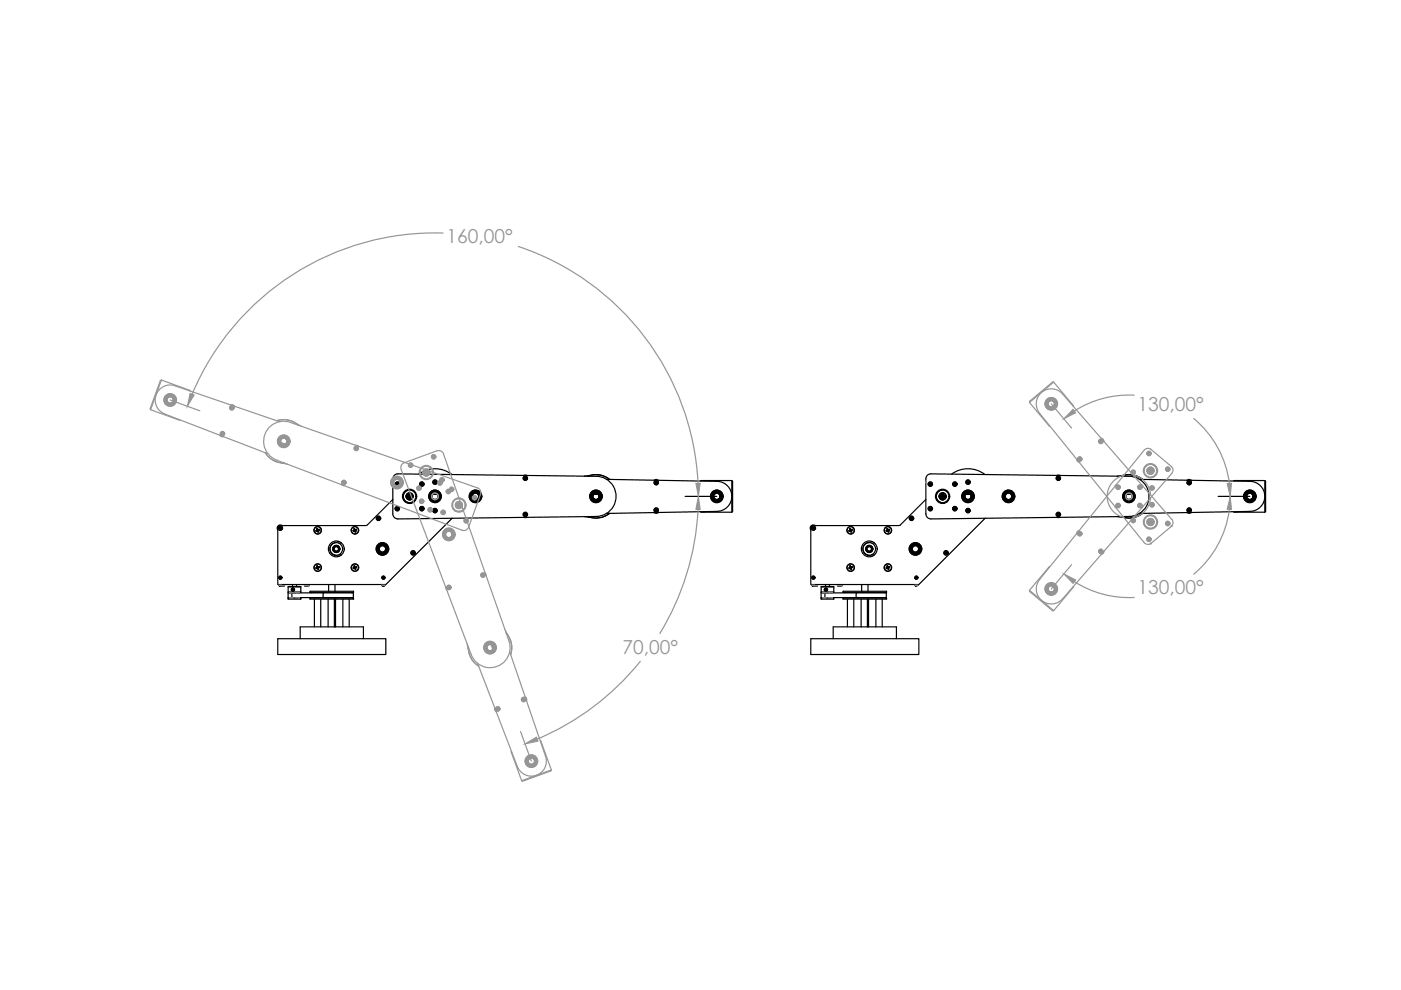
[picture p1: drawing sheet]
<svg xmlns="http://www.w3.org/2000/svg" width="297mm" height="210mm" viewBox="0 0 297 210" stroke-linecap="round" stroke-linejoin="round" font-family="sans-serif">
<defs><g id="words">
<g font-size="4.1" fill="#939598">
<text x="94.6" y="51.6">160,00°</text>
<text x="241.2" y="87.1">130,00°</text>
<text x="241.2" y="126">130,00°</text>
<text x="132" y="138.6">70,00°</text>
</g>
</g></defs>
<!-- layer: 0 -->
<g fill="none" stroke="#000" stroke-width=".25">
<path d="M24 17h248.9v176h-248.9zM59.2 112l.1 .1M59.3 111.8v.1M59.3 111.8l.1 .1M59.4 111.9l-.2 .1M59.4 111.9h.1M59.4 112h-.2M59.4 112.1h-.2M59.4 112l.1 .2M59.4 111.7v.2M59.4 111.7l-.1 .1M59.4 111.7l.1 .2"/>
<path d="M59.4 112l-.1 .1M59.5 112l.1 .2M59.5 112l.1 .1M59.6 112.1l-.1 .1M59.6 111.8l-.1 .1M59.6 111.8l-.1 .2M59.7 111.9l-.2 .1M59.8 111.4a.67 .67 0 0 0-.8 .1 .67 .67 0 0 0-.1 .9M67.1 112.1l.1 .3M67.3 120l.1 .3M67.3 112.1l.1 .3M67.3 120l.1 .2"/>
<path d="M67.3 112.1l.1 .2M67.3 120h-.2l.1 .3M67.3 112.1h-.2l.1 .3-.2 .1M67.3 112.4l-.3 .1v.2M67.3 112.4l.1 .1zM67.3 112.5l-.3 .2M67.3 112.5l-.3 .1M67.3 112.5l.1 .3M67.4 112.3l.3-.1zM67.5 112.5l.1 .2M67.6 112.7l-.2 .1M67.7 112.2v.2"/>
<path d="M67.7 112.4l-.3 .1M67.7 112.4l-.2 .1M71.9 117.6l.5 .1M72 114.8a1.72 1.72 0 0 0-2.1 1.6 1.72 1.72 0 0 0 2.1 1.5M72.4 115.1l-.5 .1M75 112.1l.2 .3M75.1 112.4l-.2 .1v.2M75.2 112.1l.1 .2M75.2 120l.1 .3M75.2 120l.1 .2M75.2 112.1h-.2l.1 .3-.2 .1M75.2 120h-.2l.2 .3-.3 .1v.1"/>
<path d="M75.2 112.4l.1 .1zM75.2 112.5l-.3 .2M75.2 112.5l-.3 .1M75.2 112.5l.1 .3M75.3 112.3l.3-.1-.3 .2M75.3 112.5l.2 .2M75.4 112.5l.1 .2M75.5 112.7l-.2 .1M75.6 112.2v.2M75.6 112.4l-.3 .1M75.6 112.4l-.2 .1M79.9 116.5l.2 .1"/>
<path d="M80 109.9h.2M80 116h.1M80.1 116.2v.4M80.1 116.2h-.2M80.1 116.6v.1M80.1 116.2h.1M80.1 116.1v.1M80.1 116.7l.2 .4M80.1 116.1h.1M80.1 116.7l-.1 .1M80.1 109.7l.1 .2M80.1 116.2l.2 .1"/>
<path d="M80.1 116.6h.1M80.1 116.6l.1 .1M80.2 116.7l.2 .3M80.2 116.7h-.1M80.2 116.1l-.1 .1M80.2 116.7h.2M80.2 109.9h-.2M80.2 115.7h.1M80.2 109.9h.1M80.2 110l.1 .1M80.2 109.7v.2M80.2 109.7h-.1"/>
<path d="M80.2 110h-.1M80.2 116.5l.1 .2M80.2 109.7l.1 .1M80.3 116.1l-.1 .1M80.3 109.8h.1zM80.3 116.4l-.2 .2M80.3 109.9l.1 .2h-.1M80.3 117.1h-.1M80.3 115.7l-.2 .4M80.3 117.1l.1 .1M80.3 115.7h.1M80.3 109.9l.1 .2"/>
<path d="M80.4 115.7v.2M80.4 117v.1M80.4 115.7l-.2 .4M80.4 117l-.1 .1M80.4 116l-.2 .1M80.4 115.5v.1M80.4 115.6l-.1 .1M80.4 117.2l.4 .2M80.4 115.6v.1M80.4 117.2v.1M80.4 116.9l.1 .2M80.4 116.8v.2"/>
<path d="M80.4 115.7h.1M80.4 117.1l.4 .2M80.4 117.1v.1M80.4 109.7l.1 .2M80.4 115.7h.3M80.5 109.9h-.2M80.5 115.7l-.1 .1M80.7 117.1h-.3M80.7 115.3l.1 .1M80.7 117.1l.1 .2M80.8 117.4h-.1M80.8 117.4h.1"/>
<path d="M80.8 115.4l-.4 .2M80.8 115.4v.1M80.8 117.2h.1M80.8 115.5l-.1 .2M80.8 117.3h.1M80.8 115.5l-.4 .2M80.8 117.3v.1M80.9 117.4h.4M80.9 117.3v.1M80.9 115.4l-.1 .1M80.9 115.4h.4M80.9 117.3h.4"/>
<path d="M80.9 117.4v.1M80.9 115.4l.1 .2M80.9 115.3l-.1 .1M80.9 115.5l-.1 .1M81.2 115.5l.2 .1M81.2 115.3l.1 .1M81.3 117.3l-.3-.1-.1 .1M81.3 115.4l-.2 .2M81.3 117.4l-.1 .1M81.3 115.4l.1 .1M81.3 117.3v.1M81.3 115.4h.1"/>
<path d="M81.3 115.4h-.4M81.4 115.5l.3 .2M81.4 117.3h-.1M81.4 117.3v.1M81.4 115.5l.1 .2M81.4 117.2h-.2M81.4 115.4l.4 .2M81.4 117.4h-.1M81.4 115.4v.1M81.4 117.4h.1M81.5 117.1l-.1 .2M81.5 115.3l-.1 .1"/>
<path d="M81.5 117.1h.2M81.6 115.7l.2 .1M81.7 117.1l-.3 .2M81.7 115.7h.1M81.7 115.7h-.2M81.7 117.1l.1 .1M81.8 116.9l-.2 .2M81.8 116.8v.2M81.8 117.2l-.4 .2M81.8 117.2v.1M81.8 115.6l.3 .5M81.8 115.6l-.1 .1"/>
<path d="M81.8 115.5h.1M81.8 115.5v.1M81.8 115.7l.2 .4M81.8 117l-.1 .1M81.8 116l.2 .1M81.8 117l.1 .1M81.8 115.7v.2M81.9 117.1l-.1 .1M81.9 115.7h-.1M81.9 117.1h.1M81.9 116.4l.1 .2M81.9 116.1v.1"/>
<path d="M81.9 116.5v.2M82 115.7h-.1M82 116.1v.1M82 116.7l-.2 .3M82 116.7h-.2M82 116.7h.1M82 116.6v.1M82 116.2v.4M82 116.6h.1M82 116.2l-.1 .1M82.1 116.7l-.3 .4M82.1 116.1v.1"/>
<path d="M82.1 116.7v.1M82.1 116.1h-.1M82.1 116.2h-.1M82.1 116.2h.1M82.1 116.6v.1M82.1 116.2v.4M82.1 116h.1M82.2 116.5l-.1 .1M83.3 105.9l-5.6 5.5h-18.3l-.4 .3-.1 .3M84 107.9l.1 .1M84 102.7l.1 .1M84.1 107.7l.1 .1"/>
<path d="M84.1 102.5l.1 .1M84.2 107.8l-.2 .1M84.2 102.6l-.2 .1M84.2 102.7h.1M84.2 107.9l.1 .2M84.2 102.7l.1 .2M84.2 107.9l-.1 .1M84.2 102.7l-.1 .1M84.2 107.6l.1 .2M84.2 102.4l.1 .2M84.3 107.8l-.1-.2v.2M84.3 107.8v.3"/>
<path d="M84.3 107.8l-.1 .1M84.3 102.6l-.2-.1 .1 .1M84.3 102.7l.1 .1M84.3 107.8l.1-.1-.1 .2M84.3 102.6h.1l-.1 .1M84.3 107.9l.1 .1M84.4 100.5l-.8 .3-.3 .7v7.4l.3 .8 .5 .3 42.2-.5a4.3 4.3 0 0 0 4.3-4.3 4.3 4.3 0 0 0-4.3-4.2l-41.9-.5M84.4 108l-.1 .1M84.4 102.8l-.1 .1M84.4 107.7l-.1 .1M84.4 102.5l-.1 .1M84.5 102.6l-.2 .1"/>
<path d="M84.5 107.8l-.2 .1M87.3 103.8a1.48 1.48 0 0 0-1.8 1.4 1.48 1.48 0 0 0 1.8 1.5M87.3 117.3l.1 .1M87.4 117.4l.1-.1 .1 .2M87.4 117l.1 .2M87.5 117.2l-.2 .1M87.5 117.3l.1 .2M87.6 117.3h.1M87.5 106.4h.3M87.5 117l.1 .2M87.5 117v.2M87.5 117l.1 .1"/>
<path d="M87.6 117.3l-.2 .1M87.6 117.3l.1 .1M87.7 117.3v.1M87.7 117.4l-.1 .1M87.8 117.1l-.2 .1M87.8 117.1v.1M87.8 117.1h-.2M87.8 104.1h-.3M87.8 117.2h-.2M87.8 117.2l-.1 .1M88.8 100.5a5.9 5.9 0 0 1 7 .1M89.2 107.9h.2"/>
<path d="M89.2 102.7l.1 .1M89.2 107.9l.1 .1M89.3 102.5l.1 .1M89.3 107.7l.1 .1M89.4 102.6l-.2 .1M89.4 107.8l-.2 .1M89.4 102.4l.1 .2M89.4 102.6h.1M89.4 107.6l.1 .2M89.4 102.4l-.1 .1M89.4 107.6l-.1 .1M89.4 102.7l.1 .2"/>
<path d="M89.4 107.9l.1 .2M89.4 102.7l-.1 .1M89.4 107.9l-.1 .1M89.4 107.8v.1M89.4 107.8h.1M89.5 102.7l.1 .1M89.5 107.9l.1 .1M89.6 102.8l-.1 .1M89.6 108l-.1 .1M89.6 102.5l-.2 .1M89.6 107.7l-.2 .1M89.6 102.5l-.1 .1"/>
<path d="M89.6 107.7l-.1 .1M89.6 102.5l.1 .1M89.6 107.7l.1 .1M89.7 102.6l-.2 .1M89.7 107.8l-.2 .1M91.1 105.4l.1 .1M91.1 104.9h.1M91.2 105.1v.4M91.2 105.1h-.1M91.2 105.1h.1M91.2 105.5v.1M91.2 104.9v.2"/>
<path d="M91.2 105h.1M91.2 105.6l.3 .4M91.2 105.6v.1M91.3 105.1v.4M91.3 105.1l.1 .1M91.3 105.5h-.1M91.3 105.5v.1M91.3 105v.1M91.3 104.6h.1M91.3 105.6h-.1M91.3 105.6h.2M91.3 105.6l.2 .3"/>
<path d="M91.4 105.4v.2M91.4 105v.1M91.4 105.3l-.1 .2M91.4 104.6l-.2 .4M91.4 104.6h.1M91.5 106h-.2M91.5 106h.1M91.5 104.6v.2M91.5 104.6l-.2 .4M91.5 104.4v.1M91.5 104.9l-.2 .1M91.5 104.5l-.1 .1"/>
<path d="M91.5 104.5v.1M91.5 105.9v.1M91.5 105.9l.1 .1M91.6 106l.3 .2M91.6 104.5l.2 .1M91.6 105.7l-.1 .2M91.6 106l-.1 .2M91.6 105.8l.1 .1M91.7 104.6l-.2 .1M91.7 104.8h1a.67 .67 0 0 1 0 .9 .67 .67 0 0 1-.9 0 .67 .67 0 0 1-.1-.9zM91.8 104.2l.1 .1M91.8 105.9l-.2 .1 .4 .2"/>
<path d="M91.9 104.3l-.4 .2M91.9 104.3h.1M91.9 106l.1 .2M91.9 104.3l-.1 .2M91.9 106.2l-.1 .1M91.9 106.2l.2 .2M91.9 106.1h.2M92 106.2h-.1M92 106.2l.5 .1M92 104.2l-.1 .1M92 104.2v.1M92 104.3h-.1"/>
<path d="M92 104.3l.2 .1M92 102.3h.2M92 108.3h.2M92 104.1v.1M92.1 104.4h-.2M92.1 102.1v.1M92.1 108.1v.1M92.1 102v.2M92.1 102.2l-.1 .1M92.1 108.2l-.1 .1M92.2 102.2h.1M92.2 102.2l-.2 .1"/>
<path d="M92.2 108.2l-.2 .1M92.2 102l.1 .1M92.2 108l.1 .2M92.2 102v.2l.2-.1M92.2 102.3l-.2 .1M92.2 108.3l-.2 .1M92.2 108v.2l.2-.1M92.2 102h-.1M92.2 108l-.1 .1M92.2 102.3l.1 .2M92.2 108.3l.1 .2M92.2 106l-.1 .2"/>
<path d="M92.3 106l.2 .2M92.3 104.4h.2M92.4 104.1v.1M92.4 102.4l-.1 .1M92.4 108.4l-.1 .1M92.4 104.3l-.2 .1M92.4 104.3h-.4M92.4 104.2h-.4M92.4 102.1l-.2 .1M92.4 108.1l-.2 .1M92.4 104.3h.1M92.4 102.1l.1 .1"/>
<path d="M92.4 108.1l.1 .1M92.4 104.2h.1M92.4 104.2v.1M92.4 102.2h-.1l.1 .2M92.4 108.2h-.2l.2 .2M92.5 102.2l-.2 .1 .1 .1M92.5 108.2l-.2 .1 .1 .1M92.5 106.2l-.1 .2M92.5 106.2h-.5M92.5 106.2h.1M92.5 104.3l.4 .3M92.5 104.3l.1 .2"/>
<path d="M92.5 104.2l.4 .3M92.5 104.2v.1M92.6 106l-.2 .1M92.6 106.2l-.1 .1M92.6 106.2l.1 .1M92.6 105.9v.3M92.6 104.2h-.1M92.7 105.9h.2M92.8 104.5l.1 .2M92.9 104.5h-.3M92.9 104.5h.1M92.9 104.3v.1"/>
<path d="M92.9 105.9l-.4 .3M92.9 105.9v.1M92.9 105.7l.1 .2M92.9 104.6l.2 .3M92.9 105.8l-.1 .1M92.9 104.8l.2 .1M92.9 104.6v.2M92.9 106l.1 .1M92.9 106l-.3 .2M92.9 106.1h.1M93 105.6l.2-.1-.2 .4M93 105.9h-.1"/>
<path d="M93 105.9h.1M93 104.5l.2 .4M93 104.5l-.1 .1M93 105.9l-.1 .1M93 105.3l.2 .1M93 104.9l.1 .2M93.1 105.3v.2M93.1 104.5h-.1M93.1 104.9l.1 .1M93.2 105v.4M93.2 105l-.2 .2M93.2 105.4v.1"/>
<path d="M93.2 105.4h.1M93.2 104.9v.1M93.2 104.9h-.1M93.2 105.5l-.2 .4M93.2 105.5l.1 .1M93.2 105h.1M93.2 105h.2M93.3 105.4l-.1 .1M93.3 104.8l-.1 .1M93.4 105.4h-.1M95.9 109.9l-14.1 14h-22.9v-11.9M99.7 105.1h.1v.4"/>
<path d="M99.7 105.4l.1 .1M99.7 104.8l.1 .1M99.8 105.5v.1M99.8 104.9l.1 .2M99.8 105.6l.3 .4M99.8 105.6v.1M99.9 105.1v.4M99.9 105.1l.1 .1M99.9 105.5h-.1M99.9 105.5v.1M99.9 105.6l.2 .3M99.9 104.6h.1"/>
<path d="M99.9 105.6h-.1M99.9 105.6h.2M100 105.4v.2M100 105l-.1 .1M100 105.3l-.1 .2M100 104.6l-.2 .4M100 104.6h.1M100 106h-.1M100.1 106h.1M100.1 104.6v.2M100.1 104.6l-.2 .5M100.1 104.4v.1"/>
<path d="M100.1 104.9h-.3M100.1 104.5l-.1 .1M100.1 104.5v.1M100.1 105.9v.1M100.1 106l.4 .2M100.1 104.5l.3 .1M100.1 105.7v.2M100.1 106v.2M100.1 105.8l.2 .1M100.2 104.6l-.1 .1M100.4 104.2v.1M100.4 105.9l-.2 .1 .3 .2"/>
<path d="M100.5 104.3l-.4 .2M100.5 104.3h.1M100.5 106v.2M100.5 104.3l-.1 .2M100.5 106.2l-.1 .1M100.5 106.2l.1 .1M100.5 106.1h.2M100.5 106.2h.1M100.6 104.2l-.1 .1M100.6 104.2v.1M100.6 104.3h-.1M100.6 104.3l.1 .1"/>
<path d="M100.6 104.1v.1M100.6 106.2v.1M100.6 106.3l.1 .1M100.6 104.4h-.1M100.8 106l-.2 .2M100.9 106l.1 .2M100.9 104.4h.2M100.9 104.1l.1 .1M101 104.3l-.2 .1M101 104.3h-.4M101 104.2h-.4M101 104.3h.1"/>
<path d="M101 104.2h.1M101 104.2v.1M101 106.2v.2M101 106.2h-.4M101 106.2h.1M101.1 106.3h-.5M101.1 104.3l.4 .3M101.1 104.3l.1 .2M101.1 104.2l.4 .3M101.1 104.2v.1M101.1 106.2h.1M101.1 106.2h-.1"/>
<path d="M101.1 106l-.1 .1M101.2 106.2l-.1 .1M101.2 106.2l.1 .1M101.2 105.9l-.1 .3M101.2 104.2h-.1M101.3 105.9h.2M101.3 104.5l.2 .2M101.4 104.5h-.2M101.4 104.5h.2M101.5 104.3v.1M101.5 105.9l-.4 .3M101.5 105.9v.1"/>
<path d="M101.5 105.7l.1 .2M101.5 104.6l.2 .3M101.5 105.8l-.1 .1M101.5 104.8l.2 .1M101.5 104.6v.2M101.5 106v.1M101.5 106l-.3 .2M101.5 106.1h.1M101.5 105.6l.2-.1-.2 .4M101.5 105.9h.1M101.6 104.5l.2 .4M101.6 104.5l-.1 .1"/>
<path d="M101.6 105.9l-.1 .1M101.6 105.3l.2 .1M101.6 105.9h.1M101.6 104.9l.1 .2M101.7 105.3l-.1 .2M101.7 104.5h-.1M101.7 104.9v.1M101.7 105l.1 .4M101.7 105.5h.1M101.8 105l-.2 .2M101.8 105.4l-.1 .1M101.8 105.4h.1"/>
<path d="M101.8 104.9v.1M101.8 104.9h-.1M101.8 105.5l-.2 .4M101.8 105.5l.1 .1M101.8 105v.4M101.8 105h.1M101.8 105.4v.1M101.9 104.8l-.1 .1M101.9 105.4h-.1M111.1 100.8h.6M111.2 101.4v.2M111.2 109.1v.1"/>
<path d="M111.2 101.2l.1 .2h-.1M111.2 108.9l.1 .2M111.3 109.1h-.1M111.3 109.1l-.1 .1M111.3 109.1h.1M111.3 101.2l.1 .1M111.3 108.8l.1 .2M111.3 101.5l.1 .1M111.3 109.2l.1 .1M111.3 108.9l.1 .1M111.3 101.2h-.1M111.3 108.9h-.1"/>
<path d="M111.4 101.5v.1M111.4 109.2v.1M111.4 101.5h-.2M111.4 109.2h-.2M111.4 101.4l-.2 .2M111.4 101.4h.1M111.4 101.4l.1 .2v-.2M111.5 109.1v.2M111.5 101.6h-.1M111.5 109.3h-.1M111.6 101.3l-.2 .1M111.6 108.9l-.2 .1"/>
<path d="M111.6 101.3h-.2M111.6 101.3v.1M111.6 108.9v.1M111.6 101.4h-.1M111.6 109l-.2 .1M111.6 109l-.2 .1 .1 .2M111.7 109.7h-.6M123.9 109.5l1.2 .2M124.6 101a4.6 4.6 0 0 1 4.6 .6 4.6 4.6 0 0 0-4.6-.6zM125.1 100.8l-1.2 .2M125.2 105.1l.1 .1M125.3 105.3l.1 .5"/>
<path d="M125.3 105.2v.1M125.3 105.3l-.1 .1M125.3 105.7h.1M125.4 105.3v.4M125.4 105.3h-.1M125.4 105.3l.2 .1M125.4 105.2v.1M125.4 104.8h-.1M125.4 104.8l-.1 .4M125.4 104.8h.1M125.4 104.6v.2M125.4 105.7l.1 .1"/>
<path d="M125.5 104.8l.1 .2M125.5 104.8l-.1 .4M125.5 105.2v.2M125.5 105.8l.3 .3M125.5 105.9v.1M125.5 104.7v.1M125.5 105.8l.3 .3v-.2M125.6 105.8h-.1M125.6 105.8h.2M125.6 105.1l-.3 .1M125.6 105.6l.1 .2M125.6 105.5v.3"/>
<path d="M125.6 104.8l-.1 .1M125.6 104.4h.1l-.2 .4M125.7 104.7h-.2M125.8 104.5l-.3 .3M125.8 104.5h.1M125.8 106.1l-.1 .1M125.8 104.5v.2M125.8 106.1l.1 .1M125.8 104.8h1.1a.67 .67 0 0 1-.1 .9 .67 .67 0 0 1-.9 0 .67 .67 0 0 1-.1-.9zM125.8 104.3v.1M125.8 104.3l.3 .2M125.9 104.2v.1"/>
<path d="M125.9 106h.1M125.9 106.2l.4 .1v.1M125.9 106.2v.1M125.9 106.1l.4 .1M125.9 106.1v.1M125.9 106.1h-.1M126 104.5l-.2 .1M126.1 106l-.1 .1M126.2 104.1l.1 .1M126.2 106l.1 .2M126.3 104.2l-.5 .1M126.3 104.2v.1"/>
<path d="M126.3 104.3l-.1 .2M126.3 104.3l-.5 .1M126.4 106.2l.1 .1M126.4 104.3l.4 .1M126.4 104.2l.4 .1M126.4 104.3h-.1M126.4 104.2v.1M126.4 104.2h-.1M126.4 104.3l.1 .2M126.4 104.4h-.2M126.4 106.2v.1M126.4 106.2h-.1"/>
<path d="M126.4 104.1v.1M126.5 106.3v.1M126.5 106.1h-.2M126.6 106l-.2 .2M126.6 106l.2 .1M126.7 104.4l.1 .1M126.8 104.2v.1M126.8 104.4l-.2 .1M126.8 104.4h.1M126.8 104.3v.1M126.8 104.3h.1M126.8 106.1l-.4 .1"/>
<path d="M126.8 104.4l.3 .3M126.8 106.1v.2M126.9 104.4v.2M126.9 106.2l-.5 .1M126.9 104.4l.3 .3M126.9 104.3l-.1 .1M126.9 105.9l-.2 .1M126.9 105.8v.3M126.9 104.7h.2M127 106.1h.1M127 106.1h-.1M127 104.3h-.1"/>
<path d="M127 104.7l.1 .2M127.1 105l.1-.2 .1 .4M127.1 105.5l.1 .1M127.1 105l.2 .1M127.2 104.7h.1M127.2 105.6l-.1 .1M127.2 105.7l-.2 .1M127.2 105.7l-.3 .4M127.2 105.7v.1M127.2 104.6l-.1 .1M127.2 104.6l.1 .1M127.2 105.1v.2"/>
<path d="M127.2 105.7h.1M127.2 105.8l.1 .1M127.2 104.5v.1M127.2 105.8l-.3 .3M127.3 104.7l.1 .4M127.3 104.7h.1M127.3 105.7v.1M127.3 105.3l-.2 .1M127.3 105.2h.1M127.3 105.2l.1 .1M127.3 105.3l-.1 .4M127.4 105.1l-.1 .1"/>
<path d="M127.4 105.3l-.1 .4M127.4 105.3h.1M127.4 105.1v.2M127.4 105.6l-.1 .1M127.5 105.1h-.1M128.6 101.6l23.4 .5a3.2 3.2 0 0 1 3.2 3.1 3.2 3.2 0 0 1-3.2 3.2M129.2 108.8a4.6 4.6 0 0 1-4.6 .7M138.7 101.8a.67 .67 0 0 1 .9 0M138.9 102.4l.1 .1M138.9 108.3h.1M138.9 102.2h.2M138.9 108l.2 .1"/>
<path d="M138.9 102.2l.1 .1M138.9 108l.1 .2M139 102.1l.1 .1M139 108l.1 .1M139 102.3l-.1 .1M139 108.1l-.1 .1M139.1 102.4h.1M139.1 102.3l-.2 .1M139.1 108.2l-.2 .1M139.1 102.4l-.1 .1M139.1 108.2l-.1 .1M139.1 102.4l.1 .1"/>
<path d="M139.1 108.2l.1 .2M139.1 108.1l.1 .3M139.1 108.1v.1M139.2 102.3l.1 .2M139.2 108.2l.1 .1M139.3 102.1l-.2 .2M139.3 108l-.2 .1M139.3 102.1l-.2 .1M139.3 102.1v.1M139.3 108v.1M139.3 102.5h-.1M139.3 108.3l-.1 .1"/>
<path d="M139.3 102.2l-.1 .1M139.3 108.1l-.1 .1M139.6 108.7a.67 .67 0 0 1-.9 0M145.3 105.2h6.7M148.6 108.5l6.6 .1M150.8 105.1l.1 .1M150.9 105.2h.1M150.9 105.3l.2 .5M150.9 105.2v.1M150.9 105.3l-.1 .1M150.9 105.7h.2M151 105.3l.1 .4"/>
<path d="M151 105.3h-.1M151 105.3l.2 .1M151 105.2v.1M151 104.8h-.1M151 104.8l-.1 .4M151 104.8h.1M151 104.6v.2M151.1 105.7v.1M151.1 104.8l.1 .2M151.1 104.8l-.1 .4M151.1 105.2v.2M151.1 105.8l.3 .3"/>
<path d="M151.1 105.9v.1M151.1 104.7v.1M151.2 105.8h-.1M151.2 105.8l.3 .3M151.2 105.8h.2M151.2 105.1l-.2 .1M151.2 105.6l.1 .2M151.2 105.5v.3M151.3 104.8l-.1 .1M151.3 104.4h.1M151.4 104.7h-.3M151.4 104.4l-.3 .4"/>
<path d="M151.4 104.4h.1M151.4 104.5l-.3 .3M151.4 104.5h.1M151.4 106.1l-.1 .1M151.4 104.5v.2M151.4 106.1l.1 .1M151.5 105.9v.2M151.5 104.3l-.1 .1M151.5 104.3l.2 .2M151.5 106.1h-.1M151.5 106.1h.1M151.5 104.2v.1"/>
<path d="M151.5 106h.2M151.5 106.2l.5 .1M151.6 106.2v.1M151.6 106.1l.4 .1M151.6 106.1l-.1 .1M151.6 104.5l-.2 .1M151.8 106l-.2 .1M151.8 104.1l.1 .1M151.8 106l.2 .2M151.9 104.2l-.4 .1M151.9 104.2v.1M151.9 104.3l-.1 .2"/>
<path d="M151.9 104.3l-.5 .1M152 106.3l-.1 .1M152 106.2v.1M152 108.4l-23.4 .5M152 104.2l.4 .1M152 104.3l.4 .1M152 104.3h-.1M152 104.2v.1M152 104.2h-.1M152 104.3l.1 .1M152 104.4h-.1M152.1 106.2v.1"/>
<path d="M152.1 106.2h-.1M152.1 104.1l-.1 .1M152.1 106.3h-.1M152.1 106.3l.1 .1M152.1 106.1h-.2M152.2 106l-.1 .2M152.3 106l.1 .1-.3 .1M152.3 104.4l.2 .1M152.4 104.2v.1M152.4 104.4l-.2 .1M152.4 104.4h.1M152.4 104.3v.1"/>
<path d="M152.4 104.3h.1M152.5 104.4l.3 .3M152.5 106.1v.2M152.5 106.2l-.4 .1M152.5 104.4v.2M152.5 104.4l.3 .2M152.5 104.3v.1M152.5 105.9l-.1 .1M152.5 105.8v.3M152.6 104.7h.2M152.6 106.1h-.1M152.6 106.1h.1"/>
<path d="M152.6 104.3h-.1M152.7 104.7l.1 .2M152.7 105l.1-.2 .1 .4M152.8 105.5l.1 .1M152.8 105l.1 .1M152.8 104.7h.1M152.8 105.6l-.1 .1M152.8 105.7l-.2 .4M152.8 105.7l-.2 .1M152.8 105.7l.1 .1M152.8 104.6l.1 .1M152.8 104.6v.1"/>
<path d="M152.8 105.1v.2M152.9 105.7h-.1M152.9 105.7h.1M152.9 105.8l-.3 .3M152.9 105.8v.1M152.9 104.5l-.1 .1M152.9 104.7l.1 .4M152.9 104.7h.1M152.9 105.7v.1M152.9 105.2h.1M152.9 105.3v.4M153 105.3l-.2 .1"/>
<path d="M153 105.2v.1M153 105.3l-.1 .4M153 105.1l-.1 .1M153 105.1v.2M153 105.3h.1M153 105.6l-.1 .1M153.1 105.1h-.1M155.2 101.9l-6.6 .1M155.2 101.9l.1 .2v6.3l-.1 .2M155.2 101.9v6.7M172.2 112l.1 .1M172.3 111.8l.1 .1"/>
<path d="M172.4 111.9l-.2 .1M172.4 112l.1 .2M172.5 111.9h.1M172.4 112h-.2M172.4 112.1h-.1M172.4 111.7l.1 .2M172.4 111.7l-.1 .1M172.4 112l-.1 .1M172.5 112l.1 .2M172.5 112l.1 .1M172.6 112.1l-.1 .1M172.6 111.8l-.1 .1"/>
<path d="M172.6 111.8l.1 .1M172.7 111.9l-.2 .1M172.8 111.4a.67 .67 0 0 0-.8 .1 .67 .67 0 0 0-.1 .9M180.1 112.1l.1 .3M180.3 120l.1 .3M180.3 112.1l.1 .3M180.3 120l.1 .2M180.3 112.1l.1 .2M180.3 120h-.2l.1 .3M180.3 112.1h-.2l.1 .3-.2 .1v.2M180.3 112.4l.1 .1zM180.3 112.4l-.3 .1"/>
<path d="M180.3 112.5l-.3 .1M180.3 112.5l-.3 .2M180.3 112.5l.1 .3M180.4 112.3l.3-.1zM180.5 112.5l.1 .2M180.6 112.7l-.2 .1M180.7 112.2v.2l-.2 .1M180.7 112.4l-.3 .1M184.9 117.6l.5 .1M185 114.8a1.72 1.72 0 0 0-2.1 1.6 1.72 1.72 0 0 0 2.1 1.5M185.4 115.1l-.5 .1M188 112.1l.2 .3"/>
<path d="M188.1 112.4l-.2 .1v.2M188.2 112.1l.1 .2M188.2 120l.1 .3M188.2 120l.1 .2M188.2 112.1h-.2l.1 .3-.2 .1M188.2 120h-.2l.1 .3M188.2 112.4l.1 .1zM188.2 112.5l-.3 .1M188.2 112.5l-.3 .2M188.2 112.5l.1 .3M188.3 112.5l.2 .2-.2 .1M188.3 112.5l.3-.1z"/>
<path d="M188.3 112.3l.3-.1-.3 .2M188.4 112.5l.1 .2M188.6 112.2v.2M193 116.5l.1 .1M193 116h.1M193.1 116.2v.4M193.1 116.2h-.1M193.1 116.6v.1M193.1 116.2h.1M193.1 116.1v.1M193.1 116.7l.2 .4M193.1 116.1h.1"/>
<path d="M193.1 116.7l-.1 .1M193.1 109.7l.1 .2M193.1 116.2l.2 .1M193.1 116.6h.1M193.1 116.6l.1 .1M193.2 116.7l.2 .3M193.2 109.9l-.1 .1M193.2 116.7h-.1M193.2 116.1l-.1 .1M193.2 116.7h.2M193.2 115.7h.1M193.3 109.9h.1"/>
<path d="M193.2 109.9h-.2M193.2 110h-.1M193.2 110l.1 .1M193.2 109.7l.1 .2M193.2 109.7h-.1M193.2 109.7l.1 .2 .1-.1M193.2 116.5l.1 .2M193.3 116.1l-.1 .1M193.3 109.9h.2zM193.3 109.9l.1 .2M193.3 116.4l-.2 .2M193.3 117.1h-.1"/>
<path d="M193.3 115.7l-.2 .4M193.3 117.1l.1 .1M193.3 115.7h.1M193.3 109.9v.2M193.4 115.7l-.2 .4M193.4 115.7v.2M193.4 117v.1M193.4 117l-.1 .1M193.4 116l-.2 .1M193.4 115.5v.1M193.4 115.6l-.1 .1M193.4 117.2l.4 .2"/>
<path d="M193.4 115.6v.1M193.4 117.2v.1M193.4 116.9l.1 .2M193.4 116.8v.2M193.4 117.1l.4 .2M193.4 109.8h-.1M193.4 115.7h.1M193.4 117.1v.1M193.4 109.7l.1 .2M193.4 115.7h.3M193.5 115.7l-.1 .1M193.7 117.1h-.3"/>
<path d="M193.7 115.3l.1 .1M193.7 117.1l.1 .2M193.8 117.4h-.1M193.8 117.4h.1M193.8 115.4l-.4 .2M193.8 115.4v.1M193.8 117.2h.2M193.8 115.5l-.4 .2M193.8 115.5l-.1 .2M193.8 117.3h.1M193.8 117.3v.1M193.9 117.4h.4"/>
<path d="M193.9 117.3v.1M193.9 115.4l-.1 .1M193.9 115.4h.4M193.9 117.3h.4M193.9 117.4v.1M193.9 115.4l.2 .2M193.9 115.3l-.1 .1M194 115.5l-.2 .1M194.2 115.5l.2 .1M194.3 115.3v.1M194.3 117.3l-.2-.1-.2 .1M194.3 115.4l-.2 .2"/>
<path d="M194.3 117.4v.1M194.3 115.4l.1 .1M194.3 117.3v.1M194.3 115.4h.1M194.3 115.4h-.4M194.4 115.5l.3 .2M194.4 117.3h-.1M194.4 117.3v.1M194.4 115.5l.1 .2M194.4 117.2h-.2M194.4 115.4l.4 .2M194.4 117.4h-.1"/>
<path d="M194.4 115.4v.1M194.4 117.4h.1M194.5 117.1l-.1 .2M194.5 115.3l-.1 .1M194.5 117.1h.2M194.6 115.7l.2 .1M194.7 117.1l-.3 .2M194.7 115.7h.1M194.7 115.7h-.2M194.8 117.1v.1M194.8 116.9l-.2 .2M194.8 116.8v.2"/>
<path d="M194.8 117.2l-.4 .2M194.8 117.2v.1M194.8 115.6l.1 .1M194.8 115.6v.1M194.8 115.5h.1M194.8 115.5v.1M194.8 115.7l.2 .4M194.8 117l-.1 .1M194.8 116l.2 .1M194.8 117l.1 .1M194.8 115.7v.2M194.9 115.7l.2 .5"/>
<path d="M194.9 117.1l-.1 .1M194.9 115.7h-.1M194.9 117.1h.1M194.9 116.4l.1 .2M194.9 116.1l.1 .1M195 116.5l-.1 .2M195 115.7h-.1M195 116.1v.1M195 116.7l-.2 .3M195 116.7h-.2M195 116.7h.1M195 116.6v.1"/>
<path d="M195 116.2v.4M195 116.6h.1M195 116.2l-.1 .1M195.1 116.7l-.2 .4M195.1 116.7l.1 .1M195.1 116.1h-.1M195.1 116.2v.4M195.1 116.2h-.1M195.1 116.2h.1M195.1 116.6v.1M195.2 116h-.1M195.2 116.5l-.1 .1"/>
<path d="M196.3 105.9l-5.6 5.5h-18.3l-.4 .3-.1 .3M197 107.9l.1 .1M197 102.7l.1 .1M197.1 107.7l.1 .1M197.1 102.5l.1 .1M197.2 107.8l-.2 .1M197.2 102.6l-.2 .1M197.2 102.7h.1M197.2 107.6l.1 .2M197.2 102.4l.1 .2M197.2 107.9l-.1 .1M197.2 102.7l.1 .2"/>
<path d="M197.2 107.6l-.1 .1M197.2 102.4l-.1 .1M197.2 107.9l.1 .2M197.2 102.7l-.1 .1M197.3 107.8v.3M197.3 107.8l-.1 .1M197.3 102.7l.1 .1M197.3 107.9l.1 .1M197.4 100.5l-.8 .3-.3 .7v7.4l.3 .8 .5 .3 42.2-.5a4.3 4.3 0 0 0 4.3-4.3 4.3 4.3 0 0 0-4.3-4.2l-41.9-.5M197.4 108l-.1 .1M197.4 102.8l-.1 .1M197.4 107.7l-.1 .1"/>
<path d="M197.4 102.5l-.1 .1M197.4 107.7l.1 .1M197.4 102.5l.1 .1M197.5 102.6l-.2 .1M197.5 107.8l-.2 .1M200.3 103.8a1.48 1.48 0 0 0-1.8 1.4 1.48 1.48 0 0 0 1.8 1.5M200.3 117.3l.1 .1M200.4 117.4l.1-.1 .1 .2M200.4 117l.1 .2zM200.4 117l.2 .1M200.5 117.2l-.1 .1M200.6 117.3h.1"/>
<path d="M200.5 117.2l-.2 .1M200.5 117.3l.1 .2M200.5 117l.1 .2M200.5 106.4h.3M200.6 117.3l-.2 .1M200.6 117.1l.2 .1h-.2M200.7 117.3v.1M200.7 117.4l-.1 .1M200.8 117.1l-.2 .1M200.8 104.1h-.3M200.8 117.2l-.1 .1M201.8 100.5a5.9 5.9 0 0 1 7 .1"/>
<path d="M202.2 107.9h.2M202.2 102.7l.1 .1M202.2 107.9l.1 .1M202.3 102.5l.1 .1M202.3 107.7l.1 .1M202.4 102.6l-.2 .1M202.4 107.8l-.2 .1M202.5 102.6h.1M202.4 102.4l.1 .2M202.4 107.6l.1 .2M202.4 102.7l-.1 .1M202.4 107.9l-.1 .1"/>
<path d="M202.4 102.4l-.1 .1M202.4 107.6l-.1 .1M202.4 102.7l.1 .2M202.4 107.9l.1 .2M202.5 107.8l-.1 .1M202.5 107.8h-.1M202.5 102.7l.1 .1M202.5 107.9l.1 .1M202.6 102.8l-.1 .1M202.6 108l-.1 .1M202.6 102.5l-.1 .1M202.6 107.7l-.1 .1"/>
<path d="M202.6 102.5l-.1 .2M202.6 107.7l-.1 .2M202.7 102.6l-.2 .1M202.7 107.8l-.2 .1M204.1 105.4l.1 .1M204.2 104.9h.1M204.2 105.7l.1-.1 .2 .4M204.2 105.1v.4M204.2 105.1h-.1M204.2 105.1h.1M204.2 105.5l.1 .1M204.2 104.9v.2"/>
<path d="M204.2 105h.1M204.3 105.1v.4M204.3 105.1l.1 .1M204.3 105.5h-.1M204.3 105.5v.1M204.3 105v.1M204.3 105.6l.2 .3M204.3 104.6h.1M204.3 105.6h.2M204.4 105.4v.2M204.4 105v.1M204.4 105.3l-.1 .2"/>
<path d="M204.4 104.6l-.2 .4M204.4 104.6h.1M204.5 106h-.1M204.5 106h.1M204.5 104.6v.2M204.5 104.6l-.2 .4M204.5 104.4v.1M204.5 104.9l-.2 .1M204.5 104.5l-.1 .1M204.5 104.5l.1 .1M204.5 105.9v.1M204.5 105.9l.1 .1"/>
<path d="M204.6 104.5l-.1 .1M204.6 106l.3 .2M204.6 104.5l.2 .1M204.6 105.7l-.1 .2M204.6 106v.2M204.6 105.8l.1 .1M204.7 104.6l-.2 .1M204.7 104.8h1.1a.67 .67 0 0 1-.1 .9 .67 .67 0 0 1-.9 0 .67 .67 0 0 1-.1-.9zM204.8 104.2l.1 .1M204.8 105.9l-.2 .1 .4 .2M204.9 104.3l-.4 .2M204.9 104.3h.1"/>
<path d="M204.9 106l.1 .2M204.9 104.3l-.3 .2M204.9 104.3l-.1 .2M204.9 106.2l-.1 .1M205 106.1h.1M205 106.2l.1 .1M205 106.2v.1M205 104.2l-.1 .1M205 104.2v.1M205 104.3h-.1M205 104.3l.2 .1M205 102.3h.2"/>
<path d="M205 108.3h.2M205 104.1v.1M205.1 106.3v.1M205.1 104.4h-.2M205.1 102.1v.1M205.1 108.1v.1M205.1 102v.2M205.1 102.2l-.1 .1M205.1 108.2l-.1 .1M205.2 102l.1 .1M205.2 102.2h.1M205.2 108l.1 .2"/>
<path d="M205.2 102.2l-.2 .1M205.2 108.2l-.2 .1M205.2 102l.1 .1h.1M205.2 108l.1 .2 .1-.1M205.2 102.3l-.2 .1M205.2 108.3l-.2 .1M205.2 102h-.1M205.2 108l-.1 .1M205.2 102.3l.2 .1M205.2 108.3l.2 .1M205.2 102.3l.1 .2M205.2 108.3l.1 .2"/>
<path d="M205.2 106l-.1 .2M205.3 102.2l.1 .2M205.3 106l.2 .2M205.3 102.3l.1 .1M205.3 108.3l.1 .1M205.3 104.4h.2M205.4 104.1v.1M205.4 104.3l-.2 .1M205.4 104.3h-.4M205.4 104.2h-.4M205.4 102.1l-.2 .1M205.4 108.1l-.2 .1"/>
<path d="M205.4 104.3h.1M205.4 102.1l.1 .1M205.4 108.1l.1 .1M205.4 104.2h.1M205.4 104.2v.1M205.5 102.2l-.2 .1M205.5 108.2l-.2 .1M205.5 106.2l-.1 .2M205.5 106.3h-.5M205.5 106.2h-.5M205.5 106.2h.1M205.5 104.3l.4 .3"/>
<path d="M205.5 104.3l.1 .2M205.5 104.2l.4 .3M205.5 104.2v.1M205.6 106.2h.1M205.6 106.2h-.1M205.6 106l-.2 .1M205.6 106.2l.1 .1M205.6 105.9v.3M205.6 104.2h-.1M205.7 105.9h.2M205.8 104.5l.1 .2M205.9 104.5h-.3"/>
<path d="M205.9 104.3v.1M205.9 104.4l.1 .1M205.9 105.9l-.3 .3M205.9 104.4v.1M205.9 105.7l.1 .2M205.9 104.6l.2 .3M205.9 105.8l-.1 .1M205.9 104.8l.2 .1M205.9 104.6v.2M206 106.1h.1M206 106.1l-.4 .1M206 105.9h-.1"/>
<path d="M206 105.9h.1M206 104.5l.2 .4M206 104.5l-.1 .1M206 105.3l.2 .1M206 105.9h.2M206 104.9l.1 .2M206.1 105.3v.2M206.1 104.5h-.1M206.1 104.9l.1 .1M206.2 105.5l-.2 .4M206.2 105.5l-.2 .1M206.2 105v.4"/>
<path d="M206.2 105l-.2 .2M206.2 105.4v.1M206.2 105.4h.1M206.2 104.9v.1M206.2 104.9h.1M206.2 105.5l.1 .1M206.2 105l.1 .4M206.2 105h.1M206.2 105h.2M206.3 105.4l-.1 .1M206.3 104.8l-.1 .1M206.4 105.4h-.1"/>
<path d="M208.9 109.9l-14.1 14h-22.9v-11.9M212.7 105.4l.1 .1M212.7 104.8l.1 .1M212.8 105.1v.4M212.8 105.1h-.1M212.8 105.1h.1M212.8 105.5v.1M212.8 104.9v.2M212.8 105.6l.3 .4M212.8 105.6v.1M212.8 105.1l.1 .4M212.9 105.1l.1 .1"/>
<path d="M212.9 105.5h-.1M212.9 105.5v.1M212.9 105.6l.2 .3M212.9 104.6h.1M212.9 105.6h-.1M212.9 105.6h.2M213 105.4v.2M213 105v.1M213 105.3l-.1 .2M213 104.6l-.2 .4M213 104.6h.1M213.1 106h-.2"/>
<path d="M213.1 106h.1M213.1 104.6v.2M213.1 104.6l-.2 .5M213.1 104.4v.1M213.1 104.9h-.3M213.1 104.5l-.1 .1M213.1 104.5v.1M213.1 105.9v.1M213.1 106l.4 .2M213.1 104.5l.3 .1M213.2 105.7l-.1 .2M213.2 106l-.1 .2"/>
<path d="M213.2 105.8l.1 .1M213.2 104.6l-.1 .1M213.4 104.2l.1 .1M213.4 105.9l-.2 .1 .3 .2M213.5 104.3l-.4 .2M213.5 104.3h.1M213.5 106v.2M213.5 104.3l-.1 .2M213.5 106.2l-.1 .1M213.5 106.2l.1 .1M213.5 106.1h.2M213.6 106.2h-.1"/>
<path d="M213.6 106.2v.1M213.6 104.2l-.1 .1M213.6 104.2v.1M213.6 104.3h-.1M213.6 104.3l.2 .1M213.6 104.1v.1M213.6 106.3l.1 .1M213.6 104.4h-.1M213.8 106l-.2 .2M213.9 106l.1 .2M213.9 104.4h.2M213.9 104.1l.1 .1"/>
<path d="M214 104.3h-.4M214 104.3l-.2 .1M214 104.2h-.4M214 104.3h.1M214 104.2h.1M214 104.2v.1M214 106.2h-.4M214.1 106.2l-.1 .2M214.1 106.3h-.5M214.1 106.2h.1M214.1 104.3l.4 .3M214.1 104.3l.1 .2"/>
<path d="M214.1 104.2l.4 .3M214.1 104.2v.1M214.2 106l-.2 .1M214.2 106.2l.1 .1M214.2 105.9l-.1 .3M214.2 104.2h-.1M214.3 105.9h.2M214.3 104.5l.2 .2M214.4 104.5h-.2M214.5 104.5h.1M214.5 104.3v.1M214.5 105.9l-.4 .3"/>
<path d="M214.5 105.9v.1M214.5 105.7l.1 .2M214.5 104.6l.2 .3M214.5 104.8l.2 .1M214.5 105.8l-.1 .1M214.5 104.6v.2M214.5 106l.1 .1M214.5 106l-.3 .2M214.5 106.1h.1M214.6 105.9h-.1M214.6 105.9h.1M214.6 104.5l-.1 .1"/>
<path d="M214.6 104.5l.2 .4M214.6 105.9l-.1 .1M214.6 105.3l.2 .1M214.6 104.9l.1 .2M214.7 105.3l-.1 .2M214.7 104.5h-.1M214.7 104.9l.1 .1M214.7 105.5l-.1 .4M214.8 105.5l-.3 .1M214.8 105v.4M214.8 105.5h.1M214.8 105l-.2 .2"/>
<path d="M214.8 105.4l-.1 .1M214.8 105.4h.1M214.8 104.9h-.1M214.8 104.9v.1M214.8 105.5l-.2 .4M214.8 105.5l.1 .1M214.8 105h.1M214.8 105.4v.1M214.9 104.8l-.1 .1M215 105.4h-.2M224.1 100.8h.6M224.2 101.4v.2"/>
<path d="M224.2 109.1v.1M224.2 101.2l.1 .2h-.1M224.2 108.9l.1 .2M224.3 109.1h-.1M224.3 109.1l-.1 .1M224.3 109.1h.1M224.4 101.2v.1M224.4 108.8v.2M224.4 101.5v.1M224.4 109.2v.1M224.4 108.9v.1M224.4 101.2l-.2 .2"/>
<path d="M224.4 108.9l-.1 .2M224.4 101.5h-.2M224.4 109.2h-.2M224.4 101.4l-.2 .2M224.4 101.4h.1M224.4 101.4l.1 .2v-.2M224.5 109.1v.2M224.5 101.6h-.1M224.5 109.3h-.1M224.6 101.3l-.2 .1M224.6 108.9l-.2 .1M224.6 101.3h-.2"/>
<path d="M224.6 101.3l-.1 .1M224.6 108.9v.1l-.2 .1 .1 .2M224.6 101.4h-.1M224.6 109l-.2 .1M224.7 109.7h-.6M236.9 109.5l1.2 .2M237.6 101a4.6 4.6 0 0 1 4.6 .6 4.6 4.6 0 0 0-4.6-.6zM238.1 100.8l-1.2 .2M238.2 105.1l.1 .1M238.3 105.2v.1M238.3 105.3l.1 .5M238.3 105.3l-.1 .1"/>
<path d="M238.3 105.7h.1M238.4 105.3l.1 .4M238.4 105.2v.1M238.4 105.3h-.1M238.4 105.3l.2 .1M238.4 104.8l-.1 .4M238.4 104.8h-.1M238.4 104.8h.1M238.4 104.6v.2M238.4 105.7l.1 .1M238.5 104.8l-.1 .4M238.5 104.8l.1 .2"/>
<path d="M238.5 105.2v.2M238.5 105.8l.3 .3M238.5 105.9v.1M238.5 104.7v.1M238.6 105.8l.3 .3M238.6 105.8h-.1M238.6 105.8h.2M238.6 105.1l-.3 .1M238.6 105.6l.1 .2M238.6 105.5v.3M238.6 104.8l-.1 .1M238.6 104.4h.2l-.3 .4"/>
<path d="M238.7 104.7h-.2M238.8 104.5l-.3 .3M238.8 104.5h.1M238.8 106.1l-.1 .1M238.8 106.1l.1 .1M238.8 104.5v.2M238.8 104.8h1.1a.67 .67 0 0 1-.1 .9 .67 .67 0 0 1-.9 0 .67 .67 0 0 1-.1-.9zM238.8 105.9l.1 .2M238.8 104.3v.1M238.8 104.3l.3 .2M238.9 106.1h.1M238.9 104.2v.1"/>
<path d="M238.9 106.1h-.1M238.9 106h.1M238.9 106.2l.4 .1M238.9 106.2v.1M238.9 106.1l.4 .1M238.9 106.1v.1M239 104.5l-.2 .1M239.1 106l-.1 .1M239.2 104.1l.1 .1M239.2 106l.1 .2M239.3 104.2l-.4 .1M239.3 104.2v.1"/>
<path d="M239.3 104.3l-.1 .2M239.3 104.3l-.5 .1M239.3 106.3v.1M239.3 106.2v.1M239.4 104.3l.4 .1M239.4 104.3h-.1M239.4 104.2h-.1M239.4 104.2l.4 .1M239.4 104.2v.1M239.4 104.3l.1 .2M239.4 104.4h-.2M239.4 106.2h-.1"/>
<path d="M239.4 106.2l.1 .1M239.5 106.3h-.2M239.5 104.1l-.1 .1M239.5 106.3v.1M239.5 106.1h-.2M239.6 106l-.1 .2M239.6 106l.2 .1M239.7 104.4l.1 .1M239.8 104.2v.1M239.8 104.4h.1M239.8 104.4l-.2 .1M239.8 104.3h.1"/>
<path d="M239.8 104.3v.1M239.8 106.1l-.4 .1M239.8 104.4l.4 .3M239.9 106.2l-.4 .1M239.9 106.1v.2M239.9 104.4v.2M239.9 104.4l.3 .3M239.9 104.3v.1M239.9 105.9l-.2 .1M239.9 105.8v.3M239.9 104.7h.3M240 106.1h-.1"/>
<path d="M240 106.1h.1M240 104.3h-.1M240 104.7l.1 .2M240.1 105l.1-.2 .1 .4M240.1 105.5l.1 .1M240.1 105l.2 .1M240.1 104.7h.2M240.2 105.6l-.1 .1M240.2 104.6l.1 .1M240.2 104.6v.1M240.2 105.1v.2M240.2 105.7l-.2 .1"/>
<path d="M240.2 105.7h.1M240.2 105.8l.1 .1M240.2 104.5v.1M240.2 105.8l-.2 .3M240.3 105.8l-.3 .3M240.3 104.7l.1 .4M240.3 104.7h.1M240.3 105.7l-.1 .1M240.3 105.2h.1M240.3 105.3l-.1 .4M240.3 105.3l-.2 .1M240.3 105.2l.1 .1"/>
<path d="M240.4 105.1l-.1 .1M240.4 105.1v.2M240.4 105.3l-.1 .4M240.4 105.3h.1M240.4 105.6l-.1 .1M240.5 105.1h-.1M241.6 101.6l23.4 .5a3.2 3.2 0 0 1 3.2 3.1 3.2 3.2 0 0 1-3.2 3.2M242.2 108.8a4.6 4.6 0 0 1-4.6 .7M251.7 101.8a.67 .67 0 0 1 .9 0M251.9 102.4l.1 .1M251.9 108.3h.1M251.9 102.2l.1 .1"/>
<path d="M251.9 108l.1 .2M251.9 102.2h.2M251.9 108l.2 .1M252 102.1l.1 .1M252 108l.1 .1M252 102.3l-.1 .1M252 108.1l-.1 .1M252.1 102.4h.1M252.1 102.3l-.2 .1M252.1 108.2l-.2 .1M252.1 102.4l-.1 .1M252.1 108.2l-.1 .1"/>
<path d="M252.1 102.4l.1 .1M252.1 102.4l.2 .1M252.1 108.2l.2 .1M252.1 108.1l.1 .3M252.2 108.2l.1 .1zM252.2 102.3l.1 .2M252.3 102.1l-.2 .2M252.3 108l-.2 .1M252.3 102.1l-.2 .1M252.3 102.1v.1M252.3 108v.1M252.3 102.2l-.1 .1 .1 .2"/>
<path d="M252.3 108.1h-.2M252.3 102.2l-.1 .1M252.3 108.1l-.1 .1M252.6 108.7a.67 .67 0 0 1-.9 0M258.3 105.2h6.7M261.6 108.5l6.6 .1M263.8 105.1l.1 .1M263.9 105.2h.1M263.9 105.3l.2 .5M263.9 105.2v.1M263.9 105.3v.1M264 105.7h.1"/>
<path d="M264 105.3l.1 .4M264 105.3h-.1M264 105.3l.2 .1M264 105.2v.1M264 104.8h-.1M264 104.8l-.1 .4M264 104.8h.1M264 104.6v.2M264.1 105.7v.1M264.1 104.8l.1 .2M264.1 104.8l-.1 .4M264.1 105.2v.2"/>
<path d="M264.1 105.8l.3 .3M264.1 105.9v.1M264.2 105.8l.3 .3M264.2 105.8h-.1M264.2 105.8h.2M264.2 105.1l-.2 .1M264.2 105.6l.1 .2M264.2 105.5v.3M264.3 104.8l-.1 .1M264.3 104.4h.1M264.4 104.7l-.3 .1M264.4 104.4l-.3 .3 .3-.2"/>
<path d="M264.4 104.4h.1M264.4 104.5h.1M264.4 106.1l-.1 .1M264.4 104.5v.2M264.5 106.1l.1 .1M264.5 105.9v.2M264.5 104.3l-.1 .1M264.5 104.3l.2 .2M264.5 106.1h.1M264.5 104.2v.1M264.5 106h.2M264.5 106.2l.5 .1"/>
<path d="M264.6 106.2h.4M264.6 106.2v.1M264.6 104.5l-.2 .1M264.8 106l-.3 .1M264.8 104.1l.1 .1-.4 .1M264.8 106l.2 .2M264.9 104.3l-.1 .2M264.9 104.3l-.5 .1M265 106.3l-.1 .1M265 106.2v.1M265 104.3l.4 .1M265 108.4l-23.4 .5"/>
<path d="M265 104.2l.4 .1M265 104.3h-.1M265 104.2v.1M265 104.2l-.1 .1M265 104.3l.1 .1M265 104.4h-.1M265.1 106.2v.1M265.1 106.2h-.1M265.1 104.1l-.1 .1M265.1 106.3h-.1M265.1 106.3l.1 .1M265.1 106.1h-.2"/>
<path d="M265.2 106l-.1 .2M265.3 106l.2 .1-.4 .1M265.3 104.4l.2 .1M265.4 104.2v.1M265.4 104.4l-.2 .1M265.4 104.4l.1 .2M265.5 106.1v.2M265.5 106.2l-.4 .1M265.5 104.4l.3 .2M265.5 104.3l.3 .4M265.5 104.3l-.1 .1M265.5 105.9l-.1 .1"/>
<path d="M265.6 105.8l-.1 .3M265.6 104.7h.2M265.6 106.1h.1M265.6 104.3h-.1M265.7 104.7l.1 .2M265.7 105l.1-.2 .1 .4M265.8 105.5l.1 .1M265.8 105l.2 .1M265.8 104.7h.1M265.8 105.6l-.1 .1M265.8 105.7l-.3 .4M265.8 105.7l-.2 .1"/>
<path d="M265.8 105.7l.1 .1M265.8 104.6v.1M265.8 104.6l.1 .1M265.9 105.1v.2M265.9 105.7h.1M265.9 105.7h-.1M265.9 104.5l-.1 .1M265.9 105.8l-.3 .3M265.9 105.8v.1M265.9 104.7l.1 .4M265.9 104.7h.1M265.9 105.7v.1"/>
<path d="M266 105.3l-.2 .1M266 105.2h.1M266 105.2v.1M266 105.3l-.1 .4M266 105.3h.1M266 105.1v.1M266 105.1v.2M266 105.6l-.1 .1M266.1 105.1h-.1M268.2 101.9l-6.6 .1M268.2 101.9l.1 .2v6.3l-.1 .2M268.2 101.9v6.7"/>
<path d="M58.9 135.4h22.9v3.4h-22.9zM59.1 123.9v.2M59.1 124.1h.1M59.1 124.1l.2 .1M59.3 122.5h.2M59.3 124.2h.1M59.4 122.5v.1M59.4 122.5h-.1M59.4 122.3v.1M59.4 124.2h.1M59.4 122.4l-.1 .1M59.4 124.2l.2 .1"/>
<path d="M59.4 122.5h.1M59.5 122.5h.1M59.5 122.3l-.1 .1M59.5 122.3v.2M59.5 124.2h.1M59.5 122.3v.1M59.5 122.5v.1M59.5 122.6h-.1M59.6 122.4v.1M59.6 122.4h-.1M59.6 124.2h-.1M59.6 122.5h-.1"/>
<path d="M59.6 124.2h.1M59.6 124.3h.1M59.6 124.3h.5M59.8 124.1l-.2 .1M59.8 123.9v.2M59.8 124.1h.1M60.1 124.3h.1M60.3 124.2h.1M60.3 123.9v.3l-.2 .1M61.1 124.4v1.1M61.1 126.9l2.5-.1 .2 .2h-2.7zM61.1 125.5h2.7"/>
<path d="M61.1 124.4h2.7M61.1 126.9h2.7M61.4 125.6v.1M61.4 126.7v.1M61.5 125.6v.1M61.5 126.7v.1M61.7 125.6v.1M61.7 126.7v.1M61.9 125.7h-.8v1h.8M62 125l.1-.1 .1 .2-.1 .1zM62 125.6v.1M62 126.7v.1"/>
<path d="M62 125.1l.2 .1M62 124.8a.25 .25 0 0 1 .4 .2 .25 .25 0 0 1-.4 .3M62 123.9v.5M62 125l.1 .1M62.1 124.9l-.1 .1M62.3 125.6v.1M62.3 126.7v.1M62.4 125.6v.1M62.4 126.7v.1M62.6 125.6v.1M62.6 126.7v.1M62.7 125.6v.1"/>
<path d="M62.7 126.7v.1M62.9 123.9v.5M63 125.6v.1M63 126.7v.1M63.2 125.6v.1M63.2 126.7v.1M63.4 125.6v.1M63.4 126.7v.1M63.5 125.6v.1M63.5 126.7v.1M63.6 135.4v-2.5h13.5v2.5M63.8 124.4v1.1"/>
<path d="M64.6 123.9v.3M64.6 124.2l.2 .1M64.8 124.3h.5M64.8 124.3h.1M65.3 124.3h.1M65.5 124.2l-.2 .1M65.5 123.9v.3M65.7 125.6v-.2h9.3v.2M65.7 126.8h9.3M65.7 126.8v.2h9.3v-.2M65.7 125.6l.4 .1M65.7 125.6h9.3"/>
<path d="M66.1 126.7l-.4 .1M66.7 127v5.9M67.1 120l.1 .3-.2 .1M67.2 120.3l-.2 .1v.1M67.3 120.3l.1 .1zM67.3 120.5l-.3 .1M67.3 120.4l-.3 .2M67.3 120.4l.1 .3M67.4 120.2l.3-.1zM67.4 120.4l.2 .3M67.5 120.4l.1 .2M67.6 120.7h-.2"/>
<path d="M67.7 120.1v.2M67.7 120.3l-.2 .1M68 127v5.9M68.5 125.7h6.4v1h-6.4zM68.5 125.7h-6.6v1h6.6M69.6 127v5.9M69.7 123.9v1.5M70.9 127v5.9M71 123.9v1.5M71 127v5.9M71.1 127v5.9M72.7 127v5.9"/>
<path d="M74 127v5.9M74.6 126.7l.4 .1M75 125.6l-.4 .1M75 120l.2 .3M75.1 120.3l-.2 .1M75.2 120.3l.1 .1zM75.2 120.5l-.3 .1M75.2 120.4l-.3 .2M75.2 120.4l.1 .3M75.3 120.2l.3-.1zM75.3 120.4l.2 .3M75.4 120.4l.1 .2"/>
<path d="M75.5 120.7h-.2M75.6 120.1v.2M75.6 120.3l-.3 .1M75.6 120.3l-.2 .1M80.9 123.9v.2M80.9 124.1h.1M81 124.1l.2 .1M81.1 122.5l.1 .1M81.2 122.4h.1M81.2 122.5h-.1M81.2 124.2h.1M81.2 122.5v.1"/>
<path d="M81.3 122.5h.1M81.3 122.5v.1M81.3 122.3v.1M81.3 122.3l-.1 .2M81.3 122.4l.1 .1M81.3 124.2h.1M81.3 122.5l.1 .1M81.4 122.6h-.1M81.4 122.4l-.1 .1M81.4 122.5h-.1M81.6 123.9v.2l-.3 .1M171.9 135.4h22.9v3.4h-22.9z"/>
<path d="M172.1 123.9v.2M172.1 124.1h.1M172.1 124.1l.2 .1M172.3 122.5h.2M172.3 124.2h.1M172.3 122.4v.1M172.4 122.3l.1 .2M172.4 122.3l-.1 .2M172.4 122.5v.1M172.4 122.5h-.1M172.4 124.2h.1M172.4 124.2l.2 .1"/>
<path d="M172.5 122.3v.2M172.5 122.5h.1M172.5 122.3h-.1M172.5 124.2h.1M172.5 122.3v.1M172.5 122.5v.1M172.5 122.6h-.1M172.6 122.4h-.1M172.6 122.4v.1M172.6 124.2h-.1M172.6 122.5h-.1M172.6 124.2h.1"/>
<path d="M172.6 124.3h.1M172.6 124.3h.5M172.8 123.9l-.2 .3M173.1 124.3h.1M173.3 124.2l-.2 .1M173.3 123.9v.3M174.1 124.4v1.1M174.1 126.9l2.6-.1 .1 .2h-2.7zM174.1 124.4h2.7M174.1 125.5h2.7M174.1 126.9h2.7M174.4 125.6v.1"/>
<path d="M174.4 126.7v.1M174.5 125.6v.1M174.5 126.7v.1M174.7 125.6v.1M174.7 126.7v.1M174.9 125.7h-.8v1h.8M175 125l.1-.1 .2 .2-.2 .1zM175 125.6v.1M175 126.7v.1M175 125.1l.2 .1M175 123.9v.5M175 125l.1 .1"/>
<path d="M175.1 125.3h.1M175.1 124.8h.1M175.1 124.8h-.1M175.1 124.8l.3 .3-.3 .2M175.1 124.9l-.1 .1M175.3 125.6v.1M175.3 126.7v.1M175.4 125.6v.1M175.4 126.7v.1M175.6 125.6v.1M175.6 126.7v.1M175.7 125.6v.1"/>
<path d="M175.7 126.7v.1M175.9 123.9v.5M176 125.6v.1M176 126.7v.1M176.2 125.6v.1M176.2 126.7v.1M176.4 125.6v.1M176.4 126.7v.1M176.5 125.6v.1M176.5 126.7v.1M176.7 135.4v-2.5h13.4v2.5M176.8 124.4v1.1"/>
<path d="M177.6 123.9v.3M177.6 124.2l.2 .1M177.8 124.3h.1M177.8 124.3h.5M178.3 124.3h.1M178.5 124.2l-.2 .1M178.5 123.9v.3M178.7 125.6v-.2h9.3v.2M178.7 126.8h9.3M178.7 126.8v.2h9.3v-.2M178.7 125.6h9.3M178.7 125.6l.4 .1"/>
<path d="M179.1 126.7l-.4 .1M179.7 127v5.9M180.1 120l.1 .3-.2 .1v.1M180.2 120.3l-.2 .1M180.3 120.3l.1 .1zM180.3 120.4l-.3 .2M180.3 120.5l-.3 .1M180.3 120.4l.1 .3M180.4 120.2l.3-.1zM180.4 120.4l.2 .3M180.5 120.4l.1 .2M180.6 120.7h-.2"/>
<path d="M180.7 120.1v.2l-.2 .1M180.7 120.3l-.2 .1M181 127v5.9M181.5 125.7h6.4v1h-6.4zM181.5 125.7h-6.6v1h6.6M182.6 127v5.9M182.7 123.9v1.5M183.9 127v5.9M184 123.9v1.5M184 127v5.9M184.1 127v5.9M185.7 127v5.9"/>
<path d="M187 127v5.9M187.6 126.7l.4 .1M188 125.6l-.4 .1M188 120l.1 .3-.2 .1M188.1 120.3l-.2 .1v.1M188.2 120.3l.1 .1zM188.2 120.4l-.3 .2M188.2 120.5l-.3 .1M188.2 120.4l.1 .3M188.3 120.4l.2 .3h-.2M188.3 120.4l.3-.1zM188.3 120.2l.3-.1z"/>
<path d="M188.4 120.4l.1 .2M188.6 120.1v.2M193.9 124.1h.1M193.9 123.9v.2M194 124.1l.2 .1M194.1 122.5l.1 .1M194.2 122.4h.1M194.2 122.5h-.1M194.2 124.2h.1M194.3 122.5l-.1 .1M194.3 122.5h.1M194.3 122.3v.2"/>
<path d="M194.3 122.5v.1M194.3 122.3v.1M194.3 124.2h.1M194.3 122.5l.1 .1M194.4 122.6h-.1M194.4 122.4v.1M194.4 122.4l-.1 .1M194.4 122.4h-.1M194.4 124.2h.1M194.4 124.2h-.1M194.4 122.5h-.1M194.6 123.9l-.2 .3"/>
<circle cx="59.4" cy="112" r=".47"/>
<circle cx="59.4" cy="112" r=".44"/>
<circle cx="67.4" cy="112.4" r=".8"/>
<circle cx="67.4" cy="112.4" r=".76"/>
<circle cx="71.3" cy="116.4" r="1.68"/>
<circle cx="71.3" cy="116.4" r="1.34"/>
<circle cx="71.3" cy="116.4" r=".53"/>
<circle cx="71.3" cy="116.4" r=".76"/>
<circle cx="71.3" cy="116.4" r=".71"/>
<circle cx="71.3" cy="116.4" r=".46"/>
<circle cx="71.3" cy="116.4" r=".59"/>
<circle cx="75.2" cy="112.4" r=".8"/>
<circle cx="75.2" cy="112.4" r=".76"/>
<circle cx="80.2" cy="109.9" r=".47"/>
<circle cx="80.2" cy="109.9" r=".44"/>
<circle cx="81.1" cy="116.4" r="1.34"/>
<circle cx="81.1" cy="116.4" r="1.31"/>
<circle cx="81.1" cy="116.4" r="1.14"/>
<circle cx="81.1" cy="116.4" r=".81"/>
<circle cx="81.1" cy="116.4" r=".7"/>
<circle cx="81.1" cy="116.4" r=".67"/>
<circle cx="84.2" cy="102.6" r=".47"/>
<circle cx="84.2" cy="107.8" r=".47"/>
<circle cx="84.2" cy="107.8" r=".44"/>
<circle cx="84.2" cy="102.6" r=".44"/>
<circle cx="86.8" cy="105.2" r="1.51"/>
<circle cx="86.8" cy="105.2" r="1.34"/>
<circle cx="86.8" cy="105.2" r=".76"/>
<circle cx="86.8" cy="105.2" r=".74"/>
<circle cx="86.8" cy="105.2" r=".71"/>
<circle cx="86.8" cy="105.2" r=".47"/>
<circle cx="86.8" cy="105.2" r=".42"/>
<circle cx="86.8" cy="105.2" r=".38"/>
<circle cx="86.8" cy="105.2" r=".16"/>
<circle cx="86.8" cy="105.2" r=".21"/>
<circle cx="87.6" cy="117.2" r=".47"/>
<circle cx="87.6" cy="117.2" r=".44"/>
<circle cx="89.4" cy="102.6" r=".47"/>
<circle cx="89.4" cy="107.8" r=".47"/>
<circle cx="89.4" cy="102.6" r=".44"/>
<circle cx="89.4" cy="107.8" r=".44"/>
<circle cx="92.2" cy="105.2" r="1.31"/>
<circle cx="92.2" cy="105.2" r="1.14"/>
<circle cx="92.2" cy="105.2" r=".81"/>
<circle cx="92.2" cy="102.2" r=".47"/>
<circle cx="92.2" cy="108.3" r=".47"/>
<circle cx="92.2" cy="105.2" r=".7"/>
<circle cx="92.2" cy="102.2" r=".44"/>
<circle cx="92.2" cy="108.3" r=".44"/>
<circle cx="100.8" cy="105.2" r="1.34"/>
<circle cx="100.8" cy="105.2" r="1.14"/>
<circle cx="100.8" cy="105.2" r=".81"/>
<circle cx="100.8" cy="105.2" r=".67"/>
<circle cx="111.4" cy="101.4" r=".47"/>
<circle cx="111.4" cy="109.1" r=".47"/>
<circle cx="111.4" cy="109.1" r=".44"/>
<circle cx="111.4" cy="101.4" r=".44"/>
<circle cx="126.4" cy="105.2" r="1.31"/>
<circle cx="126.4" cy="105.2" r="1.14"/>
<circle cx="126.4" cy="105.2" r=".81"/>
<circle cx="126.4" cy="105.2" r=".7"/>
<circle cx="139.1" cy="102.3" r=".47"/>
<circle cx="139.1" cy="108.2" r=".47"/>
<circle cx="139.1" cy="108.2" r=".44"/>
<circle cx="139.1" cy="102.3" r=".44"/>
<circle cx="152" cy="105.2" r="1.34"/>
<circle cx="152" cy="105.2" r="1.31"/>
<circle cx="152" cy="105.2" r="1.14"/>
<circle cx="152" cy="105.2" r=".81"/>
<circle cx="152" cy="105.2" r=".7"/>
<circle cx="152" cy="105.2" r=".67"/>
<circle cx="172.4" cy="112" r=".44"/>
<circle cx="180.4" cy="112.4" r=".8"/>
<circle cx="180.4" cy="112.4" r=".76"/>
<circle cx="184.3" cy="116.4" r="1.68"/>
<circle cx="184.3" cy="116.4" r="1.34"/>
<circle cx="184.3" cy="116.4" r=".53"/>
<circle cx="184.3" cy="116.4" r=".76"/>
<circle cx="184.3" cy="116.4" r=".71"/>
<circle cx="184.3" cy="116.4" r=".46"/>
<circle cx="184.3" cy="116.4" r=".59"/>
<circle cx="188.2" cy="112.4" r=".8"/>
<circle cx="188.2" cy="112.4" r=".76"/>
<circle cx="193.3" cy="109.9" r=".47"/>
<circle cx="193.3" cy="109.9" r=".44"/>
<circle cx="194.1" cy="116.4" r="1.34"/>
<circle cx="194.1" cy="116.4" r="1.31"/>
<circle cx="194.1" cy="116.4" r="1.14"/>
<circle cx="194.1" cy="116.4" r=".81"/>
<circle cx="194.1" cy="116.4" r=".7"/>
<circle cx="194.1" cy="116.4" r=".67"/>
<circle cx="197.2" cy="102.6" r=".47"/>
<circle cx="197.2" cy="107.8" r=".47"/>
<circle cx="197.2" cy="107.8" r=".44"/>
<circle cx="197.2" cy="102.6" r=".44"/>
<circle cx="199.8" cy="105.2" r="1.51"/>
<circle cx="199.8" cy="105.2" r="1.34"/>
<circle cx="199.8" cy="105.2" r=".74"/>
<circle cx="199.8" cy="105.2" r=".76"/>
<circle cx="199.8" cy="105.2" r=".71"/>
<circle cx="199.8" cy="105.2" r=".47"/>
<circle cx="199.8" cy="105.2" r=".42"/>
<circle cx="199.8" cy="105.2" r=".38"/>
<circle cx="199.8" cy="105.2" r=".16"/>
<circle cx="199.8" cy="105.2" r=".21"/>
<circle cx="200.6" cy="117.2" r=".47"/>
<circle cx="200.6" cy="117.2" r=".44"/>
<circle cx="202.4" cy="102.6" r=".47"/>
<circle cx="202.4" cy="107.8" r=".47"/>
<circle cx="202.4" cy="107.8" r=".44"/>
<circle cx="202.4" cy="102.6" r=".44"/>
<circle cx="205.2" cy="105.2" r="1.31"/>
<circle cx="205.2" cy="105.2" r="1.14"/>
<circle cx="205.2" cy="105.2" r=".81"/>
<circle cx="205.2" cy="102.2" r=".47"/>
<circle cx="205.2" cy="108.3" r=".47"/>
<circle cx="205.2" cy="105.2" r=".7"/>
<circle cx="205.2" cy="108.3" r=".44"/>
<circle cx="205.2" cy="102.2" r=".44"/>
<circle cx="213.8" cy="105.2" r="1.34"/>
<circle cx="213.8" cy="105.2" r="1.14"/>
<circle cx="213.8" cy="105.2" r=".81"/>
<circle cx="213.8" cy="105.2" r=".67"/>
<circle cx="224.4" cy="101.4" r=".47"/>
<circle cx="224.4" cy="109.1" r=".47"/>
<circle cx="224.4" cy="109.1" r=".44"/>
<circle cx="224.4" cy="101.4" r=".44"/>
<circle cx="239.4" cy="105.2" r="1.34"/>
<circle cx="239.4" cy="105.2" r="1.31"/>
<circle cx="239.4" cy="105.2" r="1.14"/>
<circle cx="239.4" cy="105.2" r=".81"/>
<circle cx="239.4" cy="105.2" r=".7"/>
<circle cx="239.4" cy="105.2" r=".67"/>
<circle cx="252.1" cy="102.3" r=".47"/>
<circle cx="252.1" cy="108.2" r=".47"/>
<circle cx="252.1" cy="102.3" r=".44"/>
<circle cx="252.1" cy="108.2" r=".44"/>
<circle cx="265" cy="105.2" r="1.34"/>
<circle cx="265" cy="105.2" r="1.31"/>
<circle cx="265" cy="105.2" r="1.14"/>
<circle cx="265" cy="105.2" r=".81"/>
<circle cx="265" cy="105.2" r=".7"/>
<circle cx="265" cy="105.2" r=".67"/>
<circle cx="59.4" cy="122.5" r=".33"/>
<circle cx="59.4" cy="122.5" r=".32"/>
<circle cx="62.1" cy="125" r=".36"/>
<circle cx="62.1" cy="125" r=".25"/>
<circle cx="67.4" cy="120.3" r=".8"/>
<circle cx="67.4" cy="120.3" r=".76"/>
<circle cx="75.2" cy="120.3" r=".8"/>
<circle cx="75.2" cy="120.3" r=".76"/>
<circle cx="81.3" cy="122.5" r=".32"/>
<circle cx="172.4" cy="122.5" r=".32"/>
<circle cx="175.1" cy="125" r=".35"/>
<circle cx="175.1" cy="125" r=".25"/>
<circle cx="180.4" cy="120.3" r=".8"/>
<circle cx="180.4" cy="120.3" r=".76"/>
<circle cx="188.2" cy="120.3" r=".8"/>
<circle cx="188.2" cy="120.3" r=".76"/>
<circle cx="194.3" cy="122.5" r=".33"/>
<circle cx="194.3" cy="122.5" r=".32"/>
</g>
<g fill="#000" stroke="#000" stroke-width=".21">
<circle cx="59.3" cy="124.2" r=".12"/>
<circle cx="59.4" cy="124.2" r=".12"/>
<circle cx="62.1" cy="125.3" r=".12"/>
<circle cx="62.1" cy="124.8" r=".12"/>
<circle cx="81.1" cy="124.2" r=".12"/>
<circle cx="81.4" cy="124.2" r=".12"/>
<circle cx="172.3" cy="124.2" r=".12"/>
<circle cx="172.4" cy="124.2" r=".12"/>
<circle cx="194.1" cy="124.2" r=".12"/>
</g>
<g fill="none" stroke="#808080" stroke-width=".25">
<path d="M59.1 124.1h.7M59.4 124.2h.9M59.6 124.2h.7M61.4 125.6v.1M61.4 126.7v.1M61.5 125.6v.1M61.5 126.7v.1M61.6 125.6v.1M61.6 126.7v.1M61.7 125.6v.1M61.7 126.7v.1M61.8 125.6v.1"/>
<path d="M61.8 126.7v.1M62 125.6v.1M62 126.7v.1M62.3 125.6v.1M62.3 126.7v.1M62.4 125.6v.1M62.4 126.7v.1M62.6 125.6v.1M62.6 126.7v.1M62.7 125.6v.1M62.7 126.7v.1M62.9 125.6v.1"/>
<path d="M62.9 126.7v.1M63 125.6v.1M63 126.7v.1M63.1 125.6v.1M63.1 126.7v.1M63.2 125.6v.1M63.2 126.7v.1M63.3 125.6v.1M63.3 126.7v.1M63.4 125.6v.1M63.4 126.7v.1M63.5 125.6v.1"/>
<path d="M63.5 126.7v.1M64.6 124.2h.9M80.9 124.1h.7M172.1 124.1h.7M172.4 124.2h.9M172.6 124.2h.7M174.4 125.6v.1M174.4 126.7v.1M174.5 125.6v.1M174.5 126.7v.1M174.6 125.6v.1M174.6 126.7v.1"/>
<path d="M174.7 125.6v.1M174.7 126.7v.1M174.8 125.6v.1M174.8 126.7v.1M175 125.6v.1M175 126.7v.1M175.1 125.6v.1M175.1 126.7v.1M175.3 125.6v.1M175.3 126.7v.1M175.4 125.6v.1M175.4 126.7v.1"/>
<path d="M175.6 125.6v.1M175.6 126.7v.1M175.7 125.6v.1M175.7 126.7v.1M175.9 125.6v.1M175.9 126.7v.1M176 125.6v.1M176 126.7v.1M176.1 125.6v.1M176.1 126.7v.1M176.2 125.6v.1M176.2 126.7v.1"/>
<path d="M176.3 125.6v.1M176.3 126.7v.1M176.4 125.6v.1M176.4 126.7v.1M176.5 125.6v.1M176.5 126.7v.1M177.6 124.2h.9M193.9 124.1h.7"/>
</g>
<g fill="none" stroke="#939598" stroke-width=".25">
<path d="M93.9 49.4a55.9 55.9 0 0 0-53.2 34.2M109.9 52.3a55.9 55.9 0 0 1 38.1 50.2M31.9 86.9l6.2 2.1M34.2 80.6l6.2 2.2-.1 .1M34.2 80.6l-.2 .1-2.2 6 .1 .2M34.2 80.6l-2.3 6.3M34.9 84.9l.2 .1M35 87.8l21.8 8.4M35 84.3l.1 .1M35.1 85v.1M35.1 85.1l.2 .4M35.1 84.6l-.1 .4"/>
<path d="M35.1 84.6h-.1M35.1 85.1l-.1 .1M35.1 84.5v.1M35.1 84.4v.1M35.1 85h.1M35.1 85.1l.2 .3M35.1 84.6v.4M35.1 85.1h.1M35.1 85.1h.2M35.1 84.6l.2 .1M35.2 84.5h-.1M35.2 84.9l.1 .2"/>
<path d="M35.2 84.1h.1M35.3 85.5h-.2M35.3 85.5h.1M35.3 84.8l-.2 .2M35.3 84.5l-.1 .1M35.3 85.6v.1M35.3 85.4v.1M35.3 85.4l.1 .1M35.3 84.1l-.2 .3M35.3 84.1h.1M35.3 85.5l.4 .3M35.3 85.6h.1"/>
<path d="M35.4 85.3l.1 .2M35.4 85.2l-.1 .2M35.4 84.4l-.2 .1M35.4 85.5h-.1M35.4 84.1l-.3 .3M35.4 85.5l.3 .2M35.4 84.1v.2M35.4 83.9v.1M35.4 84l.1 .1M35.4 83.9h.1M35.4 84l-.1 .1M35.5 84.1h.2"/>
<path d="M35.5 84.1h-.1M35.6 84.1l-.2 .1M35.6 85.5h-.2M35.7 85.5v.2M35.7 85.8h-.1M35.7 83.7l.1 .1M35.7 85.8h.1M35.7 85.6l.2 .1M35.7 85.7v.1M35.7 85.7h.1M35.8 83.8l-.4 .2M35.8 83.8v.1"/>
<path d="M35.8 85.8h.4M35.8 83.9l-.1 .2M35.8 85.7v.1M35.8 85.7l.4 .1M35.8 83.9l-.3 .2M35.8 85.8l.1 .1M35.8 83.9l.3 .1M35.9 83.8h-.1M36 83.7l-.1 .1M36 83.9l-.2 .1M36 85.6l-.2 .1M36.1 85.6l.1 .2"/>
<path d="M36.1 84.8l6.3 2.3M36.2 85.8v.1M36.2 85.8h.1M36.3 83.9l.1 .1M36.3 83.7v.1M36.3 83.9l-.1 .1M36.3 85.7v.1M36.3 85.7l-.1 .1M36.3 83.9h.1M36.3 83.8h-.4l.4 .1M36.3 83.8v.1M36.3 83.8h.2"/>
<path d="M36.4 85.6l-.2 .1M36.4 85.8h-.2M36.4 85.8v.1M36.4 85.5l-.1 .2M36.4 83.9l.4 .2M36.4 83.9l.1 .2M36.4 83.8v.1M36.4 83.8l.4 .3M36.5 85.5l.2 .1M36.6 83.8h-.1M36.7 84.2l.1 .1M36.7 85.6l-.4 .1"/>
<path d="M36.7 85.6h.1M36.7 85.6v.1M36.7 85.4l-.1 .1M36.7 85.6l-.3 .2M36.7 85.3l.1 .2M36.8 84.1l-.3 .1M36.8 85.5h-.1M36.8 85.5h.1M36.8 84.1v.1M36.8 85.2h.2l-.2 .3M36.8 84.5h.2M36.8 84.1h.1"/>
<path d="M36.8 85.5l-.1 .1M36.8 83.9v.2M36.8 84.2l.2 .4M36.8 85.5l.1 .1M36.8 84.2v.2M36.9 84.2l.2 .3 .1-.1M36.9 84.1l-.1 .1M36.9 84.9l.1 .2M36.9 84.5v.2M36.9 85v.2M37 84.1l-.1 .1M37 84.6h.1"/>
<path d="M37 85.1l.1 .1M37 85.1h.1M37 84.6v.5M37 84.7l-.1 .1M37 85.2l-.2 .3M37.1 85.2v.1M37.1 85.1v.1M37.1 84.6v.5M37.1 84.6h-.1M37.1 84.7h.1M37.2 81.8l22.1 7.6M37.2 81.8a3.2 3.2 0 0 0-4.1 1.9 3.2 3.2 0 0 0 1.9 4.1"/>
<path d="M37.2 85l-.1 .1M46.6 92.3a.67 .67 0 0 0 .8 .3M46.9 92l.1 .1M47 91.8l.1 .1M47.1 91.9l-.2 .1M47.1 92l.1 .2M47.2 91.9h.1M47.1 92l-.1 .1M47.1 91.7l-.1 .1M47.1 91.7l.1 .2M47.2 92l.1 .1M47.3 92.1l-.1 .1"/>
<path d="M47.3 91.8l-.1 .1M47.4 91.8l-.2 .1M47.4 91.8v.1M47.4 91.9l-.2 .1M48.9 85.8a.67 .67 0 0 1 .8 .3M48.9 86.5l.1 .1M49 86.3l.1 .1M49.1 86.4l-.2 .1M49.1 86.5l-.1 .1M49.1 86.5l.1 .2M49.1 86.2v.3M49.1 86.2l.1 .2"/>
<path d="M49.1 86.2l-.1 .1M49.2 86.4l-.1 .1M49.2 86.5l.1 .2M49.3 86.7h-.1M49.3 86.3l-.1 .1M49.3 86.3l.1 .1M49.4 86.4l-.2 .1M56.2 96a4.6 4.6 0 0 0 4.1 2.2 4.6 4.6 0 0 1-4.1-2.2zM58.7 89.2a4.6 4.6 0 0 1 4.5 .9M58.7 97.6l39.5 14.9 .8-.3 .4-.4 2.5-7M59 93.7l.2 .1M59.1 93.9h.1l.1 .3"/>
<path d="M59.1 93.1l.1 .1M59.1 93.3v.4M59.1 93.3l-.1 .1M59.2 93.3h.1M59.2 93.2l-.1 .1M59.2 93.2h.1M59.2 93.7h-.1M59.2 93.7v.1M59.2 93.8l.2 .4M59.2 93.3v.4M59.2 93.3l.2 .2M59.2 93.8l.2 .1"/>
<path d="M59.2 93.2v.1M59.3 93.7v.1M59.3 92.8l.1 .1-.2 .3M59.3 94.2l.1 .1M59.3 94.2h-.1M59.4 93.6l-.2 .1M59.4 93.2l-.1 .2M59.4 94.2h.1M59.4 94.3l.4 .2M59.4 94.3v.1M59.5 94.1l.1 .1M59.5 93.2h-.3"/>
<path d="M59.5 94.3l.3 .2M59.5 92.9l-.3 .3M59.5 92.9v.2M59.5 94l-.1 .2M59.5 94.3h-.1M59.5 92.7h.1M59.5 92.7v.1M59.5 92.8v.1M59.5 92.8h.1M59.5 93.8l1 .4M59.5 93.8a.67 .67 0 0 1 .4-.9 .67 .67 0 0 1 .9 .4 .67 .67 0 0 1-.3 .8M59.6 92.8l.2 .1"/>
<path d="M59.6 92.9l-.1 .1M59.7 94.2l-.2 .1M59.8 94.3v.2M59.8 94.5l-.1 .1M59.8 94.5l.1 .1M59.8 92.5l.1 .1M59.8 98.2l1.2 .2M59.8 94.4h.2M59.9 92.6l-.4 .2M59.9 94.6h.4M59.9 92.6h.1M59.9 94.5v.1"/>
<path d="M59.9 94.5h.4M59.9 94.6v.1M59.9 92.6l-.1 .2M59.9 94.5h-.1M60 92.6h.4M60 92.5l-.1 .1M60 92.5v.1M60 92.6h-.1M60 92.6l.2 .2M60.1 92.4l-.1 .2M60.1 92.7h-.2M60.1 94.4l-.2 .1"/>
<path d="M60.2 94.4l.1 .1M60.3 94.6v.1M60.3 94.5v.1M60.3 92.7l.2 .1M60.4 92.5v.1M60.4 94.5h-.1M60.4 92.6l-.2 .2M60.4 92.6l.1 .1M60.4 94.5v.1M60.4 92.6h.1M60.4 94.4h-.1M60.4 94.6h-.1"/>
<path d="M60.4 94.6l.1 .1M60.5 92.7l.3 .2M60.5 94.3l-.1 .2M60.5 92.7l.1 .2M60.5 92.6v.1M60.5 92.6l.4 .2M60.6 94.3h.2M60.6 92.5l-.1 .1M60.7 92.9l.2 .1M60.8 94.3l-.4 .2M60.8 94.1l-.1 .2M60.8 94.4l-.4 .2"/>
<path d="M60.8 94l.1 .3M60.8 94.4v.1M60.8 92.9h-.2M60.8 94.3v.1M60.8 94.3h.1M60.8 92.9h.1M60.9 92.8l-.1 .1M60.9 92.8l.1 .1M60.9 93.2l.2 .1M60.9 94.3l-.1 .1M60.9 92.7v.1M60.9 93l.2 .3"/>
<path d="M60.9 94.3h.1M60.9 93v.2M61 92.9l.2 .4M61 93.6l.1 .2M61 92.9h-.1M61 93.3v.2M61 93.7v.2M61.1 93.9l-.3 .4M61.1 93.9l-.2 .1M61.1 93.9h.1M61.1 93.8v.1M61.1 93.3v.1"/>
<path d="M61.1 92.9h-.1M61.1 93.8h.1M61.1 93.4v.4M61.1 93.4l-.1 .2M61.1 93.9l-.2 .4M61.1 94h.1M61.2 93.3v.1M61.2 93.8l-.1 .1M61.2 93.3h-.1M61.2 93.4v.4M61.2 93.4h-.1M61.2 93.4l.1 .1"/>
<path d="M61.2 93.2v.1M61.3 93.8h-.1M61.6 89.6l39.6 13.8M61.6 89.6a4.3 4.3 0 0 0-5.4 2.5 4.3 4.3 0 0 0 2.5 5.5M62.8 89.8l1.1 .6M75.3 95l.2 .1M75.3 95v.2M75.3 95.2h.2M75.5 94.9v.1M75.5 94.4l.5 .2M75.5 95h-.2M75.5 95.1v.2"/>
<path d="M75.5 95.2h-.2M75.6 95.1v.2h-.1M75.6 95.1h.1M75.6 94.9v.2zM75.6 94.9h-.1M75.6 95.1v.2M75.8 95.1h-.2M75.8 95l-.2 .1M75.8 95v.1M75.8 95h-.2M85.1 99.5v-.8l.6-.6 7-2.5 .5-.1 .7 .5 14 39.9a4.3 4.3 0 0 1-2.6 5.4 4.3 4.3 0 0 1-5.4-2.5l-14.9-39.3M86.9 98.5l.1 .1"/>
<path d="M86.9 98.4l.1 .2M86.9 98.4l.2 .1M87 98.6l-.1 .1M87 98.6h.1M87 98.7l-.1 .1M87 98.7l.2 .1M87.1 98.7l.1 .1M87.1 98.7h-.3M87.1 98.6l.2-.1-.2 .1M87.1 98.6l-.2 .1M87.1 98.6l.1 .1M87.1 98.6l.2 .1"/>
<path d="M87.2 98.4l-.2 .1M87.3 98.5h-.2M87.3 98.7l-.1 .1M91.7 96.7l.2 .2M91.7 97h.1M91.7 96.7l.2 .1M91.8 96.7l.1 .1 .2-.1M91.8 96.6l.3 .1M91.8 96.6l-.1 .1M91.8 96.9l-.1 .1M91.8 96.8l-.1 .2M91.9 96.9h.1"/>
<path d="M91.9 96.9l-.1 .2M91.9 96.9l-.1 .1M92 96.9l.1 .1M92 96.8l.1 .2M92.1 96.7l-.1 .2M92.1 97h-.1l-.1-.1 .1 .2M218.3 85.3l4.2 5h.1M220.8 83.2a3.2 3.2 0 0 1 4.5 .4l23.1 26.5 .3 .8-.4 .7-4.2 3.6-.5 .2-.8-.2-22.4-27.5a3.2 3.2 0 0 1 .4-4.5zM221.7 85.7l.2 .1M221.8 86h.1M221.8 85.1l.1 .1M221.9 85.8v.1"/>
<path d="M221.9 85.4v.4M221.9 85.9l.2 .4M221.9 85.4h-.1M221.9 85.3v.1M221.9 85.9l-.1 .1M221.9 85.2v.2M221.9 85.2l.1 .1M221.9 85.8h.1M221.9 85.8l.1 .1M221.9 85.9l.2 .3M221.9 85.4l.2 .1M222 85.9h-.1"/>
<path d="M222 85.9h.2M222 85.3v.1M222 85.7l.1 .2M222 84.9h.1M222.1 86.3l.1 .1M222.1 86.3h-.1M222.1 85.6l-.2 .2M222.1 85.3l-.1 .1M222.1 86.2l.1 .1M222.1 84.9l-.2 .4M222.1 86.2v.1M222.1 84.9h.1"/>
<path d="M222.2 86.4l.4 .2M222.2 86.3l-.1 .2M222.2 86.1l.1 .2M222.2 85.2l-.2 .1M222.2 84.9v.2M222.2 86.3l.3 .2M222.2 84.9l-.2 .4M222.2 86l-.1 .2M222.2 86.3h.1M222.2 84.8l-.1 .1M222.2 84.7v.1M222.2 84.8l.1 .1"/>
<path d="M222.3 84.9h-.1M222.3 84.9h.2M222.4 84.9l-.2 .1M222.4 86.3h-.2M222.5 86.3v.2M222.5 84.5l.1 .1M222.5 86.4l.2 .1M222.5 86.5l.1 .1M222.6 86.5l-.2 .1M222.6 84.6l-.4 .2M222.6 86.6h.5M222.6 84.6v.3"/>
<path d="M222.6 86.5v.1M222.6 86.6h.4M222.6 86.6l.1 .1M222.7 84.6h.4M222.7 84.6h-.1M222.7 84.7h.4M222.7 84.6v.1M222.7 84.7l-.4 .2M222.7 84.7l.2 .1M222.8 84.5l-.1 .1M222.8 84.5h.1M222.8 84.7l-.2 .1"/>
<path d="M222.8 86.4l-.2 .1M222.9 86.4l.1 .2M222.9 85.6l4.3 5.2M223 86.6v.1M223 86.6h.1M223.1 84.8h.1M223.1 84.5v.1M223.1 86.6h-.1M223.1 84.7l-.1 .1M223.1 84.7h.1M223.1 86.6h.1M223.2 84.6h.1"/>
<path d="M223.2 84.6l-.1 .1M223.2 86.4l-.2 .1M223.2 86.6h-.1M223.2 86.6l.1 .1M223.2 84.7l.4 .2M223.2 86.3v.2M223.2 84.7l.1 .2M223.3 84.6l-.1 .1M223.3 84.6l.3 .3M223.3 86.3l.2 .1M223.4 84.6l-.1 .1M223.4 81l4.1 5.1"/>
<path d="M223.4 81h-.2l-4.9 4.1v.2M223.4 81l-5.1 4.3M223.5 85l.1 .1M223.5 86.4l-.4 .2M223.5 86.4h.1M223.5 86.2l-.1 .1M223.5 86.4l-.3 .2M223.5 86.4l.1 .1M223.5 86.1l.1 .2M223.6 84.9l-.3 .1M223.6 86.3l-.1 .1M223.6 86.3h.1"/>
<path d="M223.6 84.9v.1M223.6 85v.2M223.6 84.9h.1M223.6 84.9l.1 .1M223.6 85.3h.3M223.6 86.4h-.1M223.6 84.8v.1M223.6 85l.2 .5M223.6 86.3l.2 .1M223.6 85h.1M223.7 85l.2 .3M223.7 85.7l.1 .2"/>
<path d="M223.7 85h-.1M223.7 85.3l.1 .2M223.7 85.8v.2M223.8 86l-.2 .3M223.8 86h-.2M223.8 86h.1M223.8 85.9v.1M223.8 84.9l-.1 .1M223.8 85.9h.1M223.8 85.5v.4M223.8 85.5l-.1 .1M223.9 86l-.3 .4"/>
<path d="M223.9 86v.1M223.9 85.3v.2M223.9 85.9v.1M223.9 85.5v.4M223.9 85.4h-.1M223.9 85.5h.1M224 85.2l-.1 .1M224 85.8l-.1 .1M228.2 97.3a.67 .67 0 0 0 .6 .7M228.7 97.4h.2M228.7 97.4h.1M228.7 97.2l.2 .1"/>
<path d="M228.8 97.5l.1 .1M228.8 97.4v.1M228.9 97.3v-.2v.2M228.9 97.3l-.2 .1M228.9 97.3h.1M228.9 97.1h.1M228.9 97.4h.2M229 97.4l-.1 .2M229 97.4h.1M229 97.3h.1M229 97.1l-.1 .2M229 97.1v.2"/>
<path d="M229.1 97.3v.1M233.1 93.6h.2M233.2 93.6h.1M233.2 93.5h.1M233.2 93.5l-.1 .1M233.3 93.8h.1M233.3 93.6v.2zM233.4 93.4l-.1 .1M233.4 93.4h.1M233.4 93.6l.2 .1M233.4 93.6h-.1M233.4 93.7v.1"/>
<path d="M233.5 93.5l.1 .1M233.5 92.9a.67 .67 0 0 1 .6 .7M233.5 93.4l-.2 .2M233.5 93.4v.1M233.6 93.6l-.2 .1M240.2 99.9v.2M240.2 99.9h.1M240.3 99.9v.2M240.5 83.8a21.5 21.5 0 0 0-12.7 3.3M242.6 99.8l-.2 .2M242.9 98.9l-.4 .5M242.9 98.9a1.36 1.36 0 0 1 1.9-.1 1.36 1.36 0 0 1 .2 1.9l-.4 .5"/>
<path d="M243.4 96.2h.1M243.4 96.1l.1 .1M243.4 96.1h.1M243.5 95.9l.1 .2M243.5 96.2v.2M243.5 96.4h.2M243.5 96.1h-.1M243.5 95.9v.2M243.5 95.9h.2M243.6 96.2l-.1 .2M243.6 96.1l.2 .1M243.6 96.1v.1"/>
<path d="M243.7 95.9v.2M243.7 96.2v.2M243.7 96.1h.1M243.8 96.1h-.2M243.8 96.2h-.1M243.8 96.1v.1M244 95.2v.1M247.4 99.5h.1M247.4 99.4h.1M247.4 99.4v.1M247.5 99.6v.1M247.5 99.3l.1 .2"/>
<path d="M247.5 99.5v.2M247.5 99.7h.1M247.5 99.4h-.1M247.5 99.3v.1M247.5 99.3h.1M247.5 99.5l-.1 .1M247.6 99.5h.1M247.6 99.5l.2 .1M247.6 99.6v.1M247.6 99.4h.2M247.6 99.3v.2M247.6 99.3v.1"/>
<path d="M247.6 99.5v.2M247.8 99.5l-.2 .1M247.8 99.4v.1M248.4 98.9h.1M253.1 88.7a21.5 21.5 0 0 1 7.6 13.8M72.4 102.8l.6 .2M72.7 102.3v.1M72.7 102.4l.2-.1v.2M72.8 102.1l.1 .2M72.8 102.1v.1M72.8 102.2l-.1 .1M72.8 102.2h-.1"/>
<path d="M72.9 102.3v.2M72.9 102.3l-.2 .1M72.9 102.3h.2M72.9 102.1l.1 .1M73 102.1h-.2M73 102.1v.1h.1M73 102.4v.1M73 102.5h-.1M73.1 102.2l-.2 .1M73.1 102.2v.1M73.1 102.3l-.1 .1M83 102.1l.1 .1"/>
<path d="M83.1 102.7h.1M83.1 102.3l.1 .4M83.1 102.3l-.1 .1M83.1 102.2v.1M83.1 102.2h.1M83.2 102.3l.1 .4M83.2 102.3h-.1M83.2 102.3l.2 .1M83.2 102.2v.1M83.2 102.7l.1 .1M83.2 102.9h.1M83.3 101.8l-.2 .4"/>
<path d="M83.3 102.8l.2 .3M83.3 101.8h-.2M83.3 102.8l-.1 .1M83.3 101.8h.1M83.3 102.7h-.1M83.3 102.7v.1M83.3 101.6v.1M83.3 102.2v.1M83.3 102.8l.3 .3M83.3 102.8h.1M83.3 102.8h.2M83.3 101.7v.1"/>
<path d="M83.3 101.8l-.1 .4M83.3 101.8l.1 .2M83.3 101.7h.1M83.3 102.6l.1 .2M83.4 101.7l-.1 .1M83.4 101.7h.2M83.4 102.5l-.1 .2M83.4 102.1l-.2 .1M83.5 101.8l-.1 .1M83.5 101.4h.1M83.5 103.1l-.1 .1M83.5 103.1l.1 .1"/>
<path d="M83.6 102.9v.2M83.6 103.1h-.1M83.6 103.1h.1M83.6 103l.2 .1M83.6 101.4l-.3 .3M83.6 103.2l.4 .1M83.6 101.4l.1 .1M83.7 103.2v.1M83.7 103.1l.4 .2M83.7 103.1l-.1 .1M83.7 101.5v.2M83.7 101.5l-.3 .2"/>
<path d="M83.7 101.4h-.1M83.7 101.4h.1M83.8 101.4l-.1 .1M83.8 101.3v.1M83.8 101.2v.1M83.8 101.4l.2 .1M83.8 101.5l-.1 .1M83.9 103.1h-.2M84 103.1l.1 .2M84 103.2h.2M84 103.3v.1M84 103.3h.2"/>
<path d="M84.1 103.3h.1M84.1 101.2l.1 .1M84.1 101.4h.2M84.2 101.3l-.5 .1M84.2 103.3h.1M84.2 101.3h.1M84.2 101.3l-.2 .2M84.2 101.3l-.4 .1M84.2 103.3v.1M84.2 103.2v.1M84.3 101.3l.4 .2M84.3 101.3l.4 .1"/>
<path d="M84.3 101.3l.1 .2M84.3 101.3h.1M84.3 103.1l-.1 .1M84.4 101.2l-.1 .1M84.4 103.1l.2 .1M84.6 103.2l-.5 .1M84.6 101.5l.1 .1M84.6 103.2v.1M84.6 103.3v.1M84.6 103.3h-.4M84.6 103l-.1 .1M84.6 103.1v.1"/>
<path d="M84.6 103.2h.1M84.7 101.5l-.2 .1M84.7 101.5l.3 .3M84.7 101.3v.1M84.7 102.9v.3M84.7 103.2l-.1 .1M84.7 101.4l.1 .1M84.7 101.4v.1M84.7 103.2l.1 .1M84.7 102.9h.2M84.8 101.5l.3 .3M84.8 101.5l-.1 .2"/>
<path d="M84.8 101.8h.2M84.9 101.8l.1 .2M84.9 101.4l-.1 .1M84.9 102.6l.1 .2M84.9 102.7l-.1 .2M84.9 102.9l-.3 .3M85 102.2l.1 .1M85 102.9h.1M85 102.9l-.3 .3M85 102.8h.1M85 102.8l-.1 .1M85 102.9v.1"/>
<path d="M85 101.8l.1 .5M85 102.3v.1M85.1 102.8l-.1 .1M85.1 101.8v.1M85.1 101.8h-.1M85.1 101.9l.1 .4M85.1 101.9l-.2 .2M85.1 101.7v.1M85.1 101.9h.1M85.1 102.4l-.2 .1M85.1 102.4h.1M85.1 102.3v.1"/>
<path d="M85.1 102.4l-.1 .4M85.2 102.8h-.1M85.2 102.4l.1 .1M85.2 102.4l-.1 .4M85.2 102.3h-.1M85.2 102.3v.1M85.3 102.2l-.1 .1M88.6 103.6l.1 .1M88.6 103.4l.2 .1zM88.7 103.3l-.1 .1M88.7 103.3l.1 .2M88.7 103.3l.1 .1"/>
<path d="M88.7 103.7l.1-.1 .1 .1M88.7 103.5l-.1 .1M88.8 103.5h.1M88.8 103.5l-.2 .1M88.9 103.5l.1-.1zM88.9 103.5l.1 .1M88.9 103.3l-.1 .1M88.9 103.7l-.1-.1-.1 .1M88.9 103.3l.1 .1M89 103.6l-.1 .1M89.2 106.4l.1 .1M89.2 106.2l.1 .1"/>
<path d="M89.3 106.1l-.1 .1M89.3 106.1l.1 .1 .1-.1M89.3 106.1l.1 .1M89.3 106.3l-.1 .1M89.4 106.3l-.1 .2zM89.4 106.3l.1 .2M89.4 106.4l.1 .1M89.4 106.3l.2 .1M89.5 106.3l.1 .1M89.5 106.1l-.1 .1M89.5 106.1l.1 .1M89.5 101.2l.1 .3"/>
<path d="M89.6 106.2l-.1 .1M89.6 106.4l-.1 .1M91 108v.2l.2-.1M91.1 107.9v.1M91.1 108h-.1M91.1 107.9l.1 .1M91.1 108.1l.1 .2M91.1 108.1v.2M91.1 108.1l-.1 .1M91.2 108.1h.1M91.2 108.1h.2M91.2 107.9v.1"/>
<path d="M91.2 107.9l.1 .1M91.2 107.8l-.1 .1M91.3 108.1v.2M91.3 108.3h-.1M91.4 108h-.2M91.4 108v.1M91.4 108.1h-.1M91.7 100.4l.1 .3M91.9 100.1a1.48 1.48 0 0 0-2-1.2 1.48 1.48 0 0 0-.7 2.2M93 102.4h.2M93 102.4v.1M93.2 102.2v.2"/>
<path d="M93.2 102.5v.1M93.2 102.3l-.2 .1M93.2 102.5h-.2M93.3 102.4l.2 .1M93.3 102.2v.2M93.3 102.2v.1M93.3 102.2h-.1M93.3 102.3h.2zM93.3 102.5v.1M93.3 102.6h-.1M93.5 102.3v.1M93.5 102.5h-.2"/>
<path d="M93.5 101.6l.1 .1M93.5 101.8l.1 .1M93.6 101.5l.1 .1zM93.6 101.5l-.1 .1M93.6 101.7l-.1 .1M93.8 101.7h.1M93.7 101.7l-.2 .1M93.7 101.8l.1 .1M93.7 101.8l-.1 .1M93.7 108.6h.2zM93.7 108.6v.1M93.7 108.7h.2v.2"/>
<path d="M93.8 101.7l.1 .2h-.1M93.8 101.7l.1 .1M93.8 101.5l-.1 .1M93.9 108.4v.2M93.9 108.6l.1-.2v.2M93.9 108.7v.2M93.9 101.6l-.1 .1M93.9 101.6h-.2M93.9 108.7h.1M93.9 108.7h-.2M94 108.7h.2M94 108.4v.2"/>
<path d="M94 113.3l.1 .1M94 108.7v.2M94 108.9h-.1M94.1 113.4v.1M94.1 113.4h.1M94.1 113.5l-.1 .1M94.1 113.5l.2 .4M94.2 108.6h-.2M94.2 112.7v.1M94.2 113h-.1M94.2 113l-.1 .4M94.2 108.6v.1"/>
<path d="M94.2 112.9v.1M94.2 108.7h-.2M94.2 113.4v.1M94.2 113.5l.2 .4M94.2 113.5h-.1M94.2 113.5l.2 .1M94.2 112.8v.1M94.2 112.9h.1M94.2 113v.4M94.2 113l.2 .2M94.3 113.3v.2M94.3 112.9l-.1 .1"/>
<path d="M94.3 113.9l.1 .1M94.3 113.9h-.1M94.4 113.9h-.1M94.4 113.8v.1M94.4 113.2l-.2 .2M94.4 114l.3 .2M94.4 114l-.1 .1M94.4 112.5h.1M94.4 112.9l-.1 .1M94.4 113.8l.1 .1M94.4 113.9l.3 .3M94.4 113.9v.1"/>
<path d="M94.4 113.6v.2M94.5 112.5l-.3 .4M94.5 112.5l.3 .1M94.5 112.5v.1M94.5 112.8l-.2 .1M94.5 112.6l-.2 .3M94.5 112.6l.1 .2M94.6 112.3v.1M94.6 114.3h.1M94.6 113.9h-.2M94.7 114.2l-.1 .1M94.7 114.2l.1 .1"/>
<path d="M94.7 114v.2M94.7 112.6l-.1 .1M94.7 114.1h.2M94.7 114.2h.1M94.8 114.3h.4M94.8 114.2l.4 .1M94.8 114.3v.1M94.8 114.2v.1M94.9 104.3v.1M94.9 104.1l.1 .1M94.9 112.2l.1 .1M94.9 104l.2 .2 .1-.2"/>
<path d="M94.9 104v.1M95 104l.1 .1M95 104.2l-.1 .1M95 112.3l-.4 .2M95 112.3h.1M95 112.3l-.1 .2M95 112.4l-.5 .2M95 114.1l-.2 .1M95.1 104.2h.1M95.1 104.3l.1 .1M95.1 104.3h.2M95.1 104.3l-.2 .1"/>
<path d="M95.1 112.3h-.1M95.1 114.1l.1 .2M95.1 112.3h.4M95.1 112.3l.4 .1M95.1 112.3h.1M95.1 104.2l.2 .1M95.1 112.3l.1 .2M95.1 112.4l-.1 .1M95.2 112.2l-.1 .1M95.2 104l-.1 .1M95.2 104l.1 .1M95.2 114.3v.1"/>
<path d="M95.2 114.3h.1M95.3 104.1l-.2 .1M95.3 104.1l-.1 .1M95.3 114.3h-.1M95.3 114.3h.1M95.3 114.2h-.1M95.4 114.3v.1M95.4 112.5h.2M95.4 114.1l-.1 .2M95.5 112.2v.1M95.5 112.4l-.2 .1M95.5 112.4h.1"/>
<path d="M95.5 114l.2 .1M95.5 103.7v.1M95.5 112.3l.1 .1M95.5 112.3v.1M95.6 112.4l.3 .3M95.6 112.4v.2M95.6 112.4l.4 .2M95.6 112.4h.1M95.7 103.5v.2M95.7 103.7h-.2M95.7 103.8v.2M95.7 103.8h-.2"/>
<path d="M95.7 114.1l-.4 .2M95.7 114.1v.1M95.7 112.3l-.1 .1M95.7 114.2l-.4 .1M95.7 114.2v.1M95.7 113.9l-.1 .2M95.8 103.7l.2 .1h-.2v.2M95.8 103.7l-.1 .1M95.8 103.8h-.1M95.8 113.8v.3M95.8 114.1h-.1M95.8 103.5v.2"/>
<path d="M95.8 114.1h.1M95.8 103.5h-.1M95.8 112.7l.1 .2M95.8 103.8v.2M95.8 104h-.1M95.8 114.1l-.1 .1M95.9 112.7l.1 .1M95.9 112.7h-.2M95.9 113l.2 .1M95.9 103.7h-.1M96 112.8l.1 .4M96 112.6v.1"/>
<path d="M96 113.5l.1 .1M96 103.7v.1M96 103.7h-.2M96 112.6l-.1 .1M96 112.8l-.1 .2M96 112.5v.1M96 113.6l-.1 .1M96 107.9h.2M96 113.1v.2M96 112.7l.2 .4M96 112.7v.1M96 113.7l-.2 .4"/>
<path d="M96 113.7l-.2 .1M96 113.7l.1 .1M96.1 113.6l-.1 .1M96.1 113.7h.1M96.1 113.8l.1 .1M96.1 113.8l-.3 .3M96.1 113.2l-.1 .2M96.1 113.7v.1M96.2 112.7h-.2M96.2 113.1l-.1 .5M96.2 113.1h-.1M96.2 113.6l-.1 .1"/>
<path d="M96.3 113.6h-.1M96.3 113l-.1 .1M96.3 113.3l-.1-.1-.1 .5M96.4 108.3l.6 .1M96.8 105.7l.2 .1M97.4 105.6a1.43 1.43 0 0 1 1.3 1.6 1.43 1.43 0 0 1-1.7 1.2M98.6 110.4h.2zM98.6 110.4v.1M98.8 110.2v.2M98.8 110.2l.1 .1M98.8 110.5v.1M98.8 110.5h-.2"/>
<path d="M98.9 110.4h.1M98.9 110.5h.2M98.9 110.2v.2M98.9 110.5v.1M98.9 110.6h-.1M99.1 110.3l-.2 .1M99.1 110.3h-.2M99.1 110.5h-.2M99.1 110.3v.2M100.4 105.5h.2M100.4 105.5l.2 .1M100.5 105.3v.2"/>
<path d="M100.5 105.3l.1 .2M100.6 105.5h-.2M100.6 105.6h-.2M100.6 105.6v.2M100.6 105.6v.2h.1M100.6 105.5v.1M100.6 105.6h.2M100.7 105.3l-.1 .3M100.7 105.3h-.2M100.7 105.3v.2M100.7 105.5h.1M100.7 105.6v.2"/>
<path d="M100.7 105.6v.1M100.8 105.5l-.1 .1M100.8 105.5h-.1M101.2 103.4l.7 .6v.8M148 108a55.8 55.8 0 0 1-8.1 26.3M196.3 102.2v.1M227.2 119.7l-4.3 5.2M228.7 113.2h.1M228.7 113.2h.2M228.7 113.1l.2 .1M228.7 113.1v.1M228.8 112.5a.67 .67 0 0 0-.6 .7"/>
<path d="M228.9 113.2v.2M228.9 113.4h.1M228.9 113.1h-.2M228.9 112.9v.2M228.9 113.1v.1M228.9 113.2l.1 .2M229 113.2h.1M229 112.9l-.1 .2M229 112.9v.2M229 113.2v.2M229 113.1h.1M229.1 113.2h-.1"/>
<path d="M229.1 113.1v.1M233.2 116.8l.1 .1M233.2 116.8v.2M233.3 117v.1M233.3 116.7v.1M233.3 116.8h-.1M233.3 116.7h.1M233.3 117.1h.1M233.3 116.9l-.1 .1h.1M233.3 116.9h.1M233.4 116.9v.2M233.4 116.7v.1"/>
<path d="M233.4 117v.1M233.4 117h.2M233.4 116.8h.2M233.4 116.7v.2M233.6 117h-.2M233.6 116.8v.2M234.1 116.9a.67 .67 0 0 1-.6 .7M234.7 105.4a4.6 4.6 0 0 0 3.6 4.3M236.4 107.4l.3 .3M236.7 102.7l-.3 .4M236.8 107.2h.2M236.8 103.2l.2 .1"/>
<path d="M236.8 103.2v.2M236.8 103.4h.2M236.8 107.1h.2M236.8 107.1l.2 .1M236.9 107.4h.2v-.2v.2M237 107.2v.2M237 103.4v.1M237 103.1h.1M237 103.1v.1M237 103.5h.1M237 103.2h-.2M237 107.2h.1"/>
<path d="M237 103.3h.1M237 103.3l-.2 .1M237 107v.1M237 107h.1M237.1 107.2l-.2 .2M237.1 107.2l.2 .1M237.1 103.3v.2M237.1 107.2h.2M237.1 107.3h.2M237.1 103.4h.2M237.1 103.1v.1M237.1 103.2h.2"/>
<path d="M237.1 103.4v.1M237.1 107v.1M237.1 107l.2 .3M237.3 103.3h-.2M237.3 103.4h-.2M237.3 103.2v.2M238.3 100.8a4.6 4.6 0 0 0-3.6 4.3M240 100.1h.2M240 100.1v.1M240 100.2h.2M240 110.3h.2M240 110.3l.2 .1h-.2"/>
<path d="M240.1 110.3h.1M240.2 110.6h.1M240.2 110.4v.2zM240.2 100.2v.1M240.2 100.4h.1M240.2 100.1h-.2M240.3 110.3h.1M240.3 100.2h.1M240.2 100.2h-.2M240.2 110.1v.2M240.3 100.7a4.6 4.6 0 0 1 3.7 4.3M240.3 110.4l.2 .1"/>
<path d="M240.3 100.2h.2M240.3 110.4v.2M240.3 100.2v.1M240.3 100.2v.2M240.3 100.1h.2M240.3 110.3h.2M240.4 110.2l-.1 .1M240.4 110.1l-.2 .2M240.5 110.5l-.2-.1v.2M240.5 100.2h-.2M240.5 100.1h-.2M240.5 110.3v.2"/>
<path d="M240.5 100.1v.1M241.4 103.3h.2M241.4 103.3l.2 .1M241.4 107.1h.2M241.4 107.2h.2M241.4 107.1v.1M241.5 107.2h.1M241.5 103.2l.1 .1 .1-.2-.1 .1M241.6 103.5h.1M241.6 103.4v.1M241.6 107v.2M241.6 107.2v.2"/>
<path d="M241.6 107.4h.1M241.6 107.1h-.2M241.6 107v.1M241.6 107h.1M241.6 103.2l-.2 .1M241.7 103.3h.1M241.7 103.1h.1M241.7 103.3v.2M241.7 107.2v.2zM241.7 107.2h.2M241.7 103.4h.2M241.7 103.4v.1"/>
<path d="M241.7 107.1v-.1v.2M241.7 107.1h.2M241.7 103.3h.2M241.8 103.1l-.1 .2M241.9 103.3v.1M241.9 107.1v.1h-.2M242 102.7l.3 .3M242.3 107.4l-.3 .4M242.4 110.5l.2 .2M242.5 111.1l.4 .5M243.4 114.4h.2l-.1 .1M243.4 114.3h.2"/>
<path d="M243.4 114.2l.1 .1M243.4 114.2l.1 .2M243.6 114.4l-.1 .1M243.6 114.4h.1M243.6 114.1l-.1 .2M243.6 114.1h.1M243.6 114.1v.2M243.6 114.4h.2M243.6 114.3h.2M243.7 114.4l-.1 .2M243.7 114.3h.1M243.7 114.1v.2"/>
<path d="M243.8 114.3v.1M244 105.5a4.6 4.6 0 0 1-3.7 4.3M244 115.2h.1M244 107l.2 .1M244 109.2l.2 .2M244 103.4h.2M244 103.4v.1M244 103.5h.2M244 106.9h.2M244 106.9l.2 .2M244.1 107.2l.2 .1M244.2 101.1l-.2 .2"/>
<path d="M244.2 107.1l-.1 .1M244.2 103.5v.2M244.2 103.2v.2M244.2 103.7h.1M244.2 103.4h-.2M244.2 103.2h.1M244.2 103.4h.1M244.2 103.5h-.2M244.2 107.1h.1M244.2 106.8v.2M244.3 107.1v.2M244.3 107h.2"/>
<path d="M244.3 103.5h.2M244.3 107.1h.1M244.3 103.2v.2M244.3 103.5v.2M244.3 103.4h.2M244.3 106.8v.2M244.3 106.8l-.1 .1M244.4 107.1h-.1v.1M244.5 103.5h-.2M244.5 107l-.1 .1M244.5 103.4v.1M244.6 109.3a1.43 1.43 0 0 1 .6 2 1.43 1.43 0 0 1-2 .5l-.3-.2"/>
<path d="M247.4 111l.1 .1M247.4 110.9l.2 .1M247.4 110.9h.1M247.4 110.9l.1 .1M247.5 111v.2M247.5 111h.1M247.6 110.8l-.1 .1M247.6 111v.2h-.1M247.6 111l-.1 .2M247.6 111h.2M247.6 111.1h.2M247.7 110.9l.1 .1"/>
<path d="M247.7 110.8l-.2 .1M247.7 110.8l-.1 .2M247.7 110.8v.1M247.8 111.1l-.2-.1v.2M247.8 111v.1M248.4 111.5v.1M260.7 108a21.5 21.5 0 0 1-7.6 13.7M94.5 124.5l.2 .5M95 124.7v.1M95 124.4l.2 .1M95 124.4l.1 .2M95.1 124.4l.1 .1 .1-.1"/>
<path d="M95.1 124.4l.1 .1M95.1 124.4h-.1M95.1 124.6l-.1 .1M95.2 124.6l-.2 .2M95.2 124.5l-.1 .1M95.2 124.6l.1 .2M95.2 124.6l-.1 .1M95.3 124.6l.1 .1M95.3 124.4l-.1 .1M95.3 124.4h.1M95.4 124.5l-.2 .1M95.4 124.7l-.1 .1"/>
<path d="M95.4 124.4l-.1 .2M99 136.5l.3 1.2M99.3 137.2a4.6 4.6 0 0 0 2.2 4M102.2 121.8l.1 .1M102.3 121.7l-.1 .1M102.3 121.9l-.1 .1M102.3 121.9v.2M102.3 121.9l.3 .2M102.4 122l.1 .1M102.4 122l-.1 .1M102.4 121.8l-.1-.1v.2M102.5 121.9l.1 .1"/>
<path d="M102.5 121.7l-.1 .1M102.5 121.7l.1 .1M102.6 121.8l-.1 .1M102.6 122l-.1 .1M102.8 137l.1 .1M102.8 137.6h.1M102.9 137.2v.5M102.9 121.5l.2 .5M102.9 137.2l-.1 .1M102.9 137.1h.1M102.9 137.1v.1M102.9 137.6l.1 .2"/>
<path d="M102.9 136.7h.1M102.9 137.2l.1 .4M102.9 137.2l.2 .2M102.9 137.2h.1M103 137.8l.2 .3M103 137.8l-.1 .1M103 137.6h-.1M103 137.6l.2 .2M103 136.7l-.1 .4M103 136.7h.1M103 137.1v.2M103.1 137.6v.1"/>
<path d="M103.1 136.5v.1M103.1 136.8l.1 .2M103.1 136.8l-.2 .3M103.1 137.4l-.1 .2M103.1 136.6l-.1 .1M103.1 136.6l.1 .1M103.1 137l-.2 .1M103.2 136.7h-.1M103.2 136.7h.2M103.2 138.1l.1 .1M103.2 138.1h-.1M103.3 136.7l-.1 .1"/>
<path d="M103.3 137.8v.3M103.3 137.9l.1 .1M103.3 138.2l.4 .1M103.3 138.2v.1M103.3 138.1l.4 .2M103.3 136.3l.1 .1M103.4 136.4l-.3 .2M103.5 136.4h.1M103.5 136.4l-.3 .3M103.5 136.4l-.1 .3M103.6 138l-.3 .2M103.6 136.3v.1"/>
<path d="M103.6 136.3l-.1 .1M103.6 136.4h-.1M103.6 136.4l.2 .1M103.6 136.2v.1M103.6 138.1l.1 .2M103.6 138.4h.1M103.7 136.5h-.2M103.7 138.3l-.1 .1M103.7 138.2h.2M103.7 138.3h.1M103.8 138.3h.4v.1M103.8 138.3v.1"/>
<path d="M103.8 138.4l.1 .1M103.9 136.2l.1 .1M103.9 136.4l.2 .1M104 138.1l-.2 .2M104 136.3l-.2 .2M104 136.3h-.4M104 136.3l-.4 .1M104 136.3h.1M104 136.3l.1 .1M104 138.1l.2 .1M104.1 136.4l.4 .1M104.1 136.3l.4 .2-.3 .1"/>
<path d="M104.1 136.3l.1 .3M104.1 136.7a.67 .67 0 0 0-.8 .3 .67 .67 0 0 0 .3 .9 .67 .67 0 0 0 .9-.2l-.4-1M104.2 136.2l-.1 .1M104.2 138.2l-.4 .1M104.2 138.2h.1M104.3 138.2h-.1M104.3 138.1h-.2M104.3 138.2v.1M104.4 138.2l.1 .1M104.4 138l-.1 .2M104.4 136.6l.1 .1M104.4 137.9h.2l-.3 .3"/>
<path d="M104.5 136.5v.1M104.5 136.3v.2M104.5 136.4l.1 .1M104.5 136.5h.1M104.5 136.6l.3 .3M104.5 136.6v.2M104.6 136.9h.2M104.6 136.5l.2 .4M104.6 136.5l-.1 .1M104.6 137.7l.1 .2M104.6 137.8l-.1 .1M104.7 136.9v.2"/>
<path d="M104.7 138l-.4 .3M104.7 138v.1M104.7 137.9v.1M104.7 137.9h.1M104.7 137.2l.2 .2M104.7 136.5h-.1M104.8 137.9l-.1 .1M104.8 137.9h.1M104.8 137.3l-.1 .2M104.8 136.9v.1M104.8 137l-.1 .2M104.8 137l.1 .4"/>
<path d="M104.8 136.9l.1 .1M104.8 136.9h.1M104.8 137.5l-.1 .4M104.9 137.5l-.2 .1M104.9 137.5h.1M104.9 137.4v.1M104.9 137h-.1M104.9 137v.4M104.9 137h.1M104.9 136.8l-.1 .1M104.9 137.5l-.1 .4M104.9 137.5l.1 .1"/>
<path d="M104.9 137.4h.1M105 137.3l-.1 .1M107.1 133.5l.5 1.1M107.3 134.2a4.6 4.6 0 0 1 1 4.6 4.6 4.6 0 0 0-1-4.6zM108.1 138.2l7.6 22.1a3.2 3.2 0 0 1-2 4.1 3.2 3.2 0 0 1-4-1.9M218.3 125.2v.2l4.9 4.1h.2M218.3 125.2l5.1 4.3M221.8 125.2h.1M221.8 124.6l.1 .1M221.9 124.7v.5M221.9 124.7h.1M221.9 125.2v.1"/>
<path d="M221.9 124.3h.1M221.9 124.8l.1 .4M221.9 124.8l.2 .1M221.9 124.8l-.2 .1M221.9 124.7v.1M221.9 125.3l.3 .4M222 125.3h.2M222 125.3l-.1 .1M222 125.2h-.1M222 125.2l.3 .4M222 124.3l-.1 .4M222 124.7v.1"/>
<path d="M222 124.3h.1M222 125.1l.1 .2M222.1 124.1v.1M222.1 124.3l-.2 .4M222.1 124.3l.1 .2M222.1 125l-.1 .2M222.1 124.2l-.1 .1M222.1 124.2h.1M222.1 124.6l-.2 .1M222.1 124.2v.1M222.2 124.2l.2 .1M222.2 125.7h.1"/>
<path d="M222.2 125.7h-.1M222.3 124.3l-.2 .1M222.3 125.6l-.1 .1M222.3 125.4v.2M222.3 125.5l.1 .1M222.3 125.7l.4 .2M222.3 125.7l.4 .1M222.3 125.7v.2M222.3 123.9h.1M222.4 123.9l-.3 .3M222.4 123.9l.1 .1M222.5 124l-.1 .2"/>
<path d="M222.5 124l-.4 .2M222.5 125.6h-.2M222.5 123.9l.1 .1M222.5 123.9h-.1M222.6 120.2l-4.3 5M222.6 124h-.1M222.6 124l.1 .1M222.6 123.8v.1M222.6 125.6l.1 .2M222.6 124l-.1 .1M222.7 125.9l-.1 .1M222.7 125.7h.2"/>
<path d="M222.7 125.8v.1M222.7 125.8h.1M222.8 125.8l-.1 .1M222.8 125.9l.1 .1M222.9 123.7l.1 .1M222.9 124h.2M223 125.7l-.2 .1M223 123.9l-.2 .2M223 123.8l-.5 .1M223 123.9l-.4 .1M223 123.8h.1M223 123.8v.1"/>
<path d="M223 123.9h.1M223 125.7l.2 .1M223.1 123.9l.3 .2M223.1 123.9l.1 .2M223.1 123.9l.4 .1M223.1 123.8v.1M223.2 123.8h-.1M223.2 125.8h-.4M223.2 125.8h.1M223.2 125.9h-.4M223.3 125.6l-.2 .1M223.3 125.8l-.1 .2"/>
<path d="M223.3 125.8l.1 .1M223.3 125.5l-.1 .3M223.3 124.1l.2 .1M223.4 125.5h.2M223.4 124.1h-.2M223.4 124.1h.1M223.5 123.9v.1M223.5 124l.1 .1M223.5 124l-.1 .1M223.5 124.1l.3 .4M223.5 124.1v.3M223.6 124.4l.2 .1"/>
<path d="M223.6 124.1l.2 .4M223.6 124.1h-.1M223.6 125.2l.1 .2M223.6 125.5l-.3 .3M223.6 125.3l-.1 .2M223.6 125.5l.1 .1M223.7 124.5v.1M223.7 125.6v.1M223.7 125.6l-.4 .2M223.7 125.4l-.1 .1M223.7 125.4v.1M223.7 124.8l.1 .2"/>
<path d="M223.7 124.1h-.1M223.7 125.5h.2M223.7 125.5v.1M223.8 124.9l-.1 .2M223.8 124.5h.1M223.8 124.5l.1 .5M223.8 124.6l-.1 .1M223.8 125.1l-.1 .3M223.8 125.1h-.2M223.8 125l.1 .1M223.9 124.5h-.1M223.9 124.5v.5"/>
<path d="M223.9 124.5l.1 .1M223.9 124.3v.2M223.9 125.1l-.2 .4M223.9 125.1l.1 .1M223.9 125v.1M224 124.9h-.1M225.3 126.9a3.2 3.2 0 0 1-4.5 .4 3.2 3.2 0 0 1-.4-4.5l22.2-27.3 .7-.4 .8 .2 4.2 3.6 .3 .4v.8l-23.3 26.8M227.5 124.4l-4.1 5.1M227.8 123.3a21.5 21.5 0 0 0 12.7 3.4M101.3 140.7l8.4 21.8M104.9 150.1a.67 .67 0 0 0 .3 .8M105.3 150.3h.1"/>
<path d="M105.3 150.2l.1 .1M105.4 150.1l-.1 .1M105.4 150.5h.1M105.4 150.1l.1 .2M105.4 150.1l.1 .1M105.4 150.3v.2M105.5 150.4l.2 .1M105.5 150.4v.1M105.6 150.4l.1 .1M105.6 150.3l-.2 .2M105.6 150.3h-.1M105.6 150.3l.1 .1"/>
<path d="M105.6 150.1l-.1 .1M105.7 150.1l-.1 .2M105.7 150.1l-.2 .1M105.7 150.2l-.1 .1 .1 .1M105.7 150.4v.1M108.5 159.4h-.1l2.2 6.1M110.4 155.1l2.3 6.3M110.8 148.3h.1M110.8 148.2v.1M110.8 148.5h.1M110.9 148.3l-.1 .2M111 148.3l-.2 .2"/>
<path d="M111 148.3h.1M111 148.4l-.1 .1M111 148.4l.2 .1M111 148.3l.2 .1v.1M111.1 148.1l-.1 .1-.2-.1M111.1 148.1l-.1 .2-.2-.1M111.1 148.1l.1 .1M111.1 148.3l.1 .1M111.2 148.2l-.1 .1M111.2 148.1l-.1 .2M111.3 147.7a.67 .67 0 0 1 .3 .9M114.6 157.1h.1l2.2 6.1"/>
<path d="M135.8 140.2a55.8 55.8 0 0 1-21.9 16.5M111.6 161.1v.1M111.6 161.7h.1M111.6 161.3l.1 .4M111.6 161.3l-.1 .1M111.6 161.2v.1M111.6 161.2h.1M111.7 161.7v.1M111.7 160.8h.1l-.2 .4M111.7 161.3v.4M111.7 161.3l.2 .1M111.7 161.3h-.1"/>
<path d="M111.7 161.8l.3 .4M111.7 161.8v.1M111.7 161.7h.1M111.8 161.2v.2M111.8 161.6l.1 .2M111.9 160.6v.1M111.9 160.8v.2M111.9 161.5l-.2 .2M111.9 160.7l-.1 .1M111.9 160.8l-.2 .4M111.9 160.7v.1M111.9 161.1l-.2 .2"/>
<path d="M111.9 160.8h.1M111.9 160.8h.3M112 162.2h.1M112 162.2h-.1M112 161.8h-.2l.2 .3M112 160.8l-.1 .1M112 162.1l.1 .1M112 162.1v.1M112.1 161.9l-.1 .2M112.1 162l.1 .1M112.1 162.2l.4 .2M112.1 162.2v.2"/>
<path d="M112.1 162.2h.1M112.1 160.4l.1 .1M112.2 160.5l-.3 .2M112.2 160.4l.1 .1M112.2 160.5v.2M112.3 160.5l-.4 .3M112.3 162.1l-.2 .1M112.3 160.4v.1M112.3 160.4h-.1M112.3 160.5l.2 .1M112.4 160.3l-.1 .1M112.4 162.1l.1 .2"/>
<path d="M112.4 160.5l-.1 .1M112.5 162.4l-.1 .1M112.5 162.2l.1 .1M112.5 162.4h.1M112.5 162.3v.1M112.5 162.3h.1M112.6 162.4h.1M112.6 162.4v.1M112.7 160.2v.1M112.7 160.5h.2M112.7 162.2l-.1 .2M112.7 160.4l-.1 .2"/>
<path d="M112.7 160.4h-.4M112.7 160.4l-.4 .1M112.7 160.3l.2 .1M112.7 160.4h.1M112.8 162.2l.2 .1M112.8 160.4l.4 .2M112.8 160.4l.1 .2M112.9 160.4l.3 .1M112.9 160.4h-.1M113 160.3l-.1 .1M113 162.3l-.4 .1M113 162.3v.1"/>
<path d="M113 162.4v.1M113 162.4h.2M113 162.4h-.4M113.1 162.3h-.1M113.1 162.2h-.2M113.1 162v.3M113.1 160.6l.2 .2M113.2 162h.2M113.2 160.6l-.2 .1M113.2 160.6h.1M113.3 160.4l-.1 .1M113.3 160.5v.1"/>
<path d="M113.3 160.5l-.1 .1M113.3 160.6l.2 .4M113.3 160.7v.2M113.3 160.9l.2 .1M113.3 160.6l.3 .3M113.3 160.6h.1M113.4 161.7l.1 .3M113.4 162l-.3 .3M113.4 161.8l-.1 .2M113.4 162l.1 .1M113.4 161l.1 .1M113.4 162.1l.1 .1"/>
<path d="M113.4 162.1l-.3 .2M113.5 160.6h-.1M113.5 161.3l.1 .2M113.5 162v.1M113.5 162h.1M113.5 161.4v.2M113.5 161l.1 .1M113.6 161.1v.4M113.6 161.1l-.1 .1M113.6 160.9v.1M113.6 160.9l-.1 .1M113.6 161.6l-.2 .4"/>
<path d="M113.6 161.6l-.2 .1M113.6 161.5v.1M113.6 161.1l.1 .4M113.7 161l-.1 .1M113.7 161.1h.1M113.7 160.8l-.1 .1M113.7 161.5l-.1 .1M113.7 161.5h-.1M113.8 161.7l-.1-.1-.2 .4M113.8 161.4l-.1 .1M113.8 161.4h.1M116.9 163.2l-.1 .3-6 2.1-.2-.1"/>
<path d="M116.9 163.2l-6.3 2.3"/>
<circle cx="36.1" cy="84.8" r="1.34"/>
<circle cx="36.1" cy="84.8" r="1.31"/>
<circle cx="36.1" cy="84.8" r="1.14"/>
<circle cx="36.1" cy="84.8" r=".81"/>
<circle cx="36.1" cy="84.8" r=".7"/>
<circle cx="36.1" cy="84.8" r=".67"/>
<circle cx="47.2" cy="91.9" r=".47"/>
<circle cx="47.2" cy="91.9" r=".44"/>
<circle cx="49.2" cy="86.5" r=".47"/>
<circle cx="49.2" cy="86.5" r=".44"/>
<circle cx="60.2" cy="93.6" r="1.31"/>
<circle cx="60.2" cy="93.6" r="1.14"/>
<circle cx="60.2" cy="93.6" r=".81"/>
<circle cx="60.2" cy="93.6" r=".7"/>
<circle cx="75.5" cy="95.1" r=".47"/>
<circle cx="75.5" cy="95.1" r=".44"/>
<circle cx="87" cy="98.6" r=".47"/>
<circle cx="87" cy="98.6" r=".44"/>
<circle cx="91.9" cy="96.8" r=".44"/>
<circle cx="222.9" cy="85.6" r="1.34"/>
<circle cx="222.9" cy="85.6" r="1.14"/>
<circle cx="222.9" cy="85.6" r=".81"/>
<circle cx="222.9" cy="85.6" r=".67"/>
<circle cx="228.9" cy="97.3" r=".47"/>
<circle cx="228.9" cy="97.3" r=".44"/>
<circle cx="233.4" cy="93.6" r=".47"/>
<circle cx="233.4" cy="93.6" r=".44"/>
<circle cx="243.6" cy="96.1" r=".47"/>
<circle cx="243.6" cy="96.1" r=".44"/>
<circle cx="243.9" cy="99.8" r="1.51"/>
<circle cx="243.9" cy="99.8" r="1.34"/>
<circle cx="243.9" cy="99.8" r=".74"/>
<circle cx="243.9" cy="99.8" r=".71"/>
<circle cx="243.9" cy="99.8" r=".47"/>
<circle cx="243.9" cy="99.8" r=".42"/>
<circle cx="243.9" cy="99.8" r=".38"/>
<circle cx="243.9" cy="99.8" r=".16"/>
<circle cx="243.9" cy="99.8" r=".21"/>
<circle cx="247.6" cy="99.5" r=".47"/>
<circle cx="247.6" cy="99.5" r=".44"/>
<circle cx="72.9" cy="102.3" r=".44"/>
<circle cx="84.2" cy="102.3" r="1.34"/>
<circle cx="84.2" cy="102.3" r="1.31"/>
<circle cx="84.2" cy="102.3" r="1.14"/>
<circle cx="84.2" cy="102.3" r=".81"/>
<circle cx="84.2" cy="102.3" r=".7"/>
<circle cx="84.2" cy="102.3" r=".67"/>
<circle cx="88.8" cy="103.5" r=".47"/>
<circle cx="88.8" cy="103.5" r=".44"/>
<circle cx="89.4" cy="106.3" r=".44"/>
<circle cx="90.4" cy="100.2" r="1.51"/>
<circle cx="90.4" cy="100.2" r="1.34"/>
<circle cx="90.4" cy="100.2" r=".76"/>
<circle cx="90.4" cy="100.2" r=".71"/>
<circle cx="90.4" cy="100.2" r=".47"/>
<circle cx="90.4" cy="100.2" r=".42"/>
<circle cx="90.4" cy="100.2" r=".38"/>
<circle cx="90.4" cy="100.2" r=".16"/>
<circle cx="90.4" cy="100.2" r=".21"/>
<circle cx="91.2" cy="108.1" r=".44"/>
<circle cx="92.2" cy="105.2" r=".7"/>
<circle cx="93.3" cy="102.4" r=".44"/>
<circle cx="93.7" cy="101.7" r=".47"/>
<circle cx="93.7" cy="101.7" r=".44"/>
<circle cx="94" cy="108.6" r=".47"/>
<circle cx="94" cy="108.6" r=".44"/>
<circle cx="95.1" cy="104.2" r=".44"/>
<circle cx="95.2" cy="113.3" r="1.34"/>
<circle cx="95.2" cy="113.3" r="1.31"/>
<circle cx="95.2" cy="113.3" r="1.14"/>
<circle cx="95.2" cy="113.3" r=".81"/>
<circle cx="95.2" cy="113.3" r=".7"/>
<circle cx="95.2" cy="113.3" r=".67"/>
<circle cx="95.7" cy="103.8" r=".47"/>
<circle cx="95.7" cy="103.8" r=".44"/>
<circle cx="97.3" cy="107.1" r="1.51"/>
<circle cx="97.3" cy="107.1" r="1.34"/>
<circle cx="97.3" cy="107.1" r=".76"/>
<circle cx="97.3" cy="107.1" r=".71"/>
<circle cx="97.3" cy="107.1" r=".47"/>
<circle cx="97.3" cy="107.1" r=".42"/>
<circle cx="97.3" cy="107.1" r=".16"/>
<circle cx="98.8" cy="110.4" r=".47"/>
<circle cx="98.8" cy="110.4" r=".44"/>
<circle cx="100.6" cy="105.5" r=".47"/>
<circle cx="100.6" cy="105.5" r=".44"/>
<circle cx="228.9" cy="113.2" r=".47"/>
<circle cx="228.9" cy="113.2" r=".44"/>
<circle cx="233.4" cy="116.9" r=".47"/>
<circle cx="233.4" cy="116.9" r=".44"/>
<circle cx="237" cy="103.3" r=".47"/>
<circle cx="237" cy="107.2" r=".47"/>
<circle cx="237" cy="103.3" r=".44"/>
<circle cx="237" cy="107.2" r=".44"/>
<circle cx="239.4" cy="105.2" r=".7"/>
<circle cx="240.3" cy="100.1" r=".47"/>
<circle cx="240.3" cy="110.4" r=".47"/>
<circle cx="240.3" cy="110.4" r=".44"/>
<circle cx="240.3" cy="100.1" r=".44"/>
<circle cx="241.7" cy="107.2" r=".44"/>
<circle cx="241.7" cy="103.3" r=".44"/>
<circle cx="243.6" cy="114.3" r=".47"/>
<circle cx="243.6" cy="114.3" r=".44"/>
<circle cx="243.9" cy="110.7" r="1.51"/>
<circle cx="243.9" cy="110.7" r="1.34"/>
<circle cx="243.9" cy="110.7" r=".74"/>
<circle cx="243.9" cy="110.7" r=".71"/>
<circle cx="243.9" cy="110.7" r=".47"/>
<circle cx="243.9" cy="110.7" r=".42"/>
<circle cx="243.9" cy="110.7" r=".38"/>
<circle cx="243.9" cy="110.7" r=".16"/>
<circle cx="243.9" cy="110.7" r=".21"/>
<circle cx="244.2" cy="103.5" r=".47"/>
<circle cx="244.2" cy="107" r=".47"/>
<circle cx="244.2" cy="103.5" r=".44"/>
<circle cx="244.2" cy="107" r=".44"/>
<circle cx="247.6" cy="111" r=".47"/>
<circle cx="247.6" cy="111" r=".44"/>
<circle cx="95.2" cy="124.6" r=".44"/>
<circle cx="102.4" cy="121.9" r=".47"/>
<circle cx="102.4" cy="121.9" r=".44"/>
<circle cx="103.9" cy="137.3" r="1.34"/>
<circle cx="103.9" cy="137.3" r="1.31"/>
<circle cx="103.9" cy="137.3" r="1.14"/>
<circle cx="103.9" cy="137.3" r=".81"/>
<circle cx="103.9" cy="137.3" r=".7"/>
<circle cx="222.9" cy="124.9" r="1.34"/>
<circle cx="222.9" cy="124.9" r="1.14"/>
<circle cx="222.9" cy="124.9" r=".81"/>
<circle cx="222.9" cy="124.9" r=".67"/>
<circle cx="105.5" cy="150.3" r=".47"/>
<circle cx="105.5" cy="150.3" r=".44"/>
<circle cx="111" cy="148.3" r=".47"/>
<circle cx="111" cy="148.3" r=".44"/>
<circle cx="112.7" cy="161.4" r="1.34"/>
<circle cx="112.7" cy="161.4" r="1.31"/>
<circle cx="112.7" cy="161.4" r="1.14"/>
<circle cx="112.7" cy="161.4" r=".81"/>
<circle cx="112.7" cy="161.4" r=".7"/>
<circle cx="112.7" cy="161.4" r=".67"/>
</g>
<g fill="#939598" stroke="#939598" stroke-width=".21">
<path d="M111.3 157.7l2.4-1.4 .4 .8z"/>
<path d="M148.1 105.2l.4 2.8h-1z"/>
<path d="M147.5 102.5h1l-.4 2.7z"/>
<path d="M40.3 83.4l.9 .3-1.5 2.4z"/>
<path d="M225.6 121.7l2.5 1.3-.6 .7z"/>
<path d="M260.8 105.2l.3 2.8h-.9z"/>
<path d="M260.2 102.5h.9l-.3 2.7z"/>
<path d="M227.5 86.8l.5 .7-2.5 1.3z"/>
<circle cx="248.4" cy="111.6" r=".12"/>
<circle cx="244" cy="115.2" r=".12"/>
</g>
<g fill="#fff">
<path d="M20.4 184.6h254.4v13.4h-254.4z"/>
<path d="M18.8 11.1h256.1v13.4h-256.1z"/>
<path d="M3.5 15.1h20.8v177.1h-20.8z"/>
<path d="M271.8 20.4h20.8v164.7h-20.8z"/>
</g>
<use href="#words"/>
</svg>
